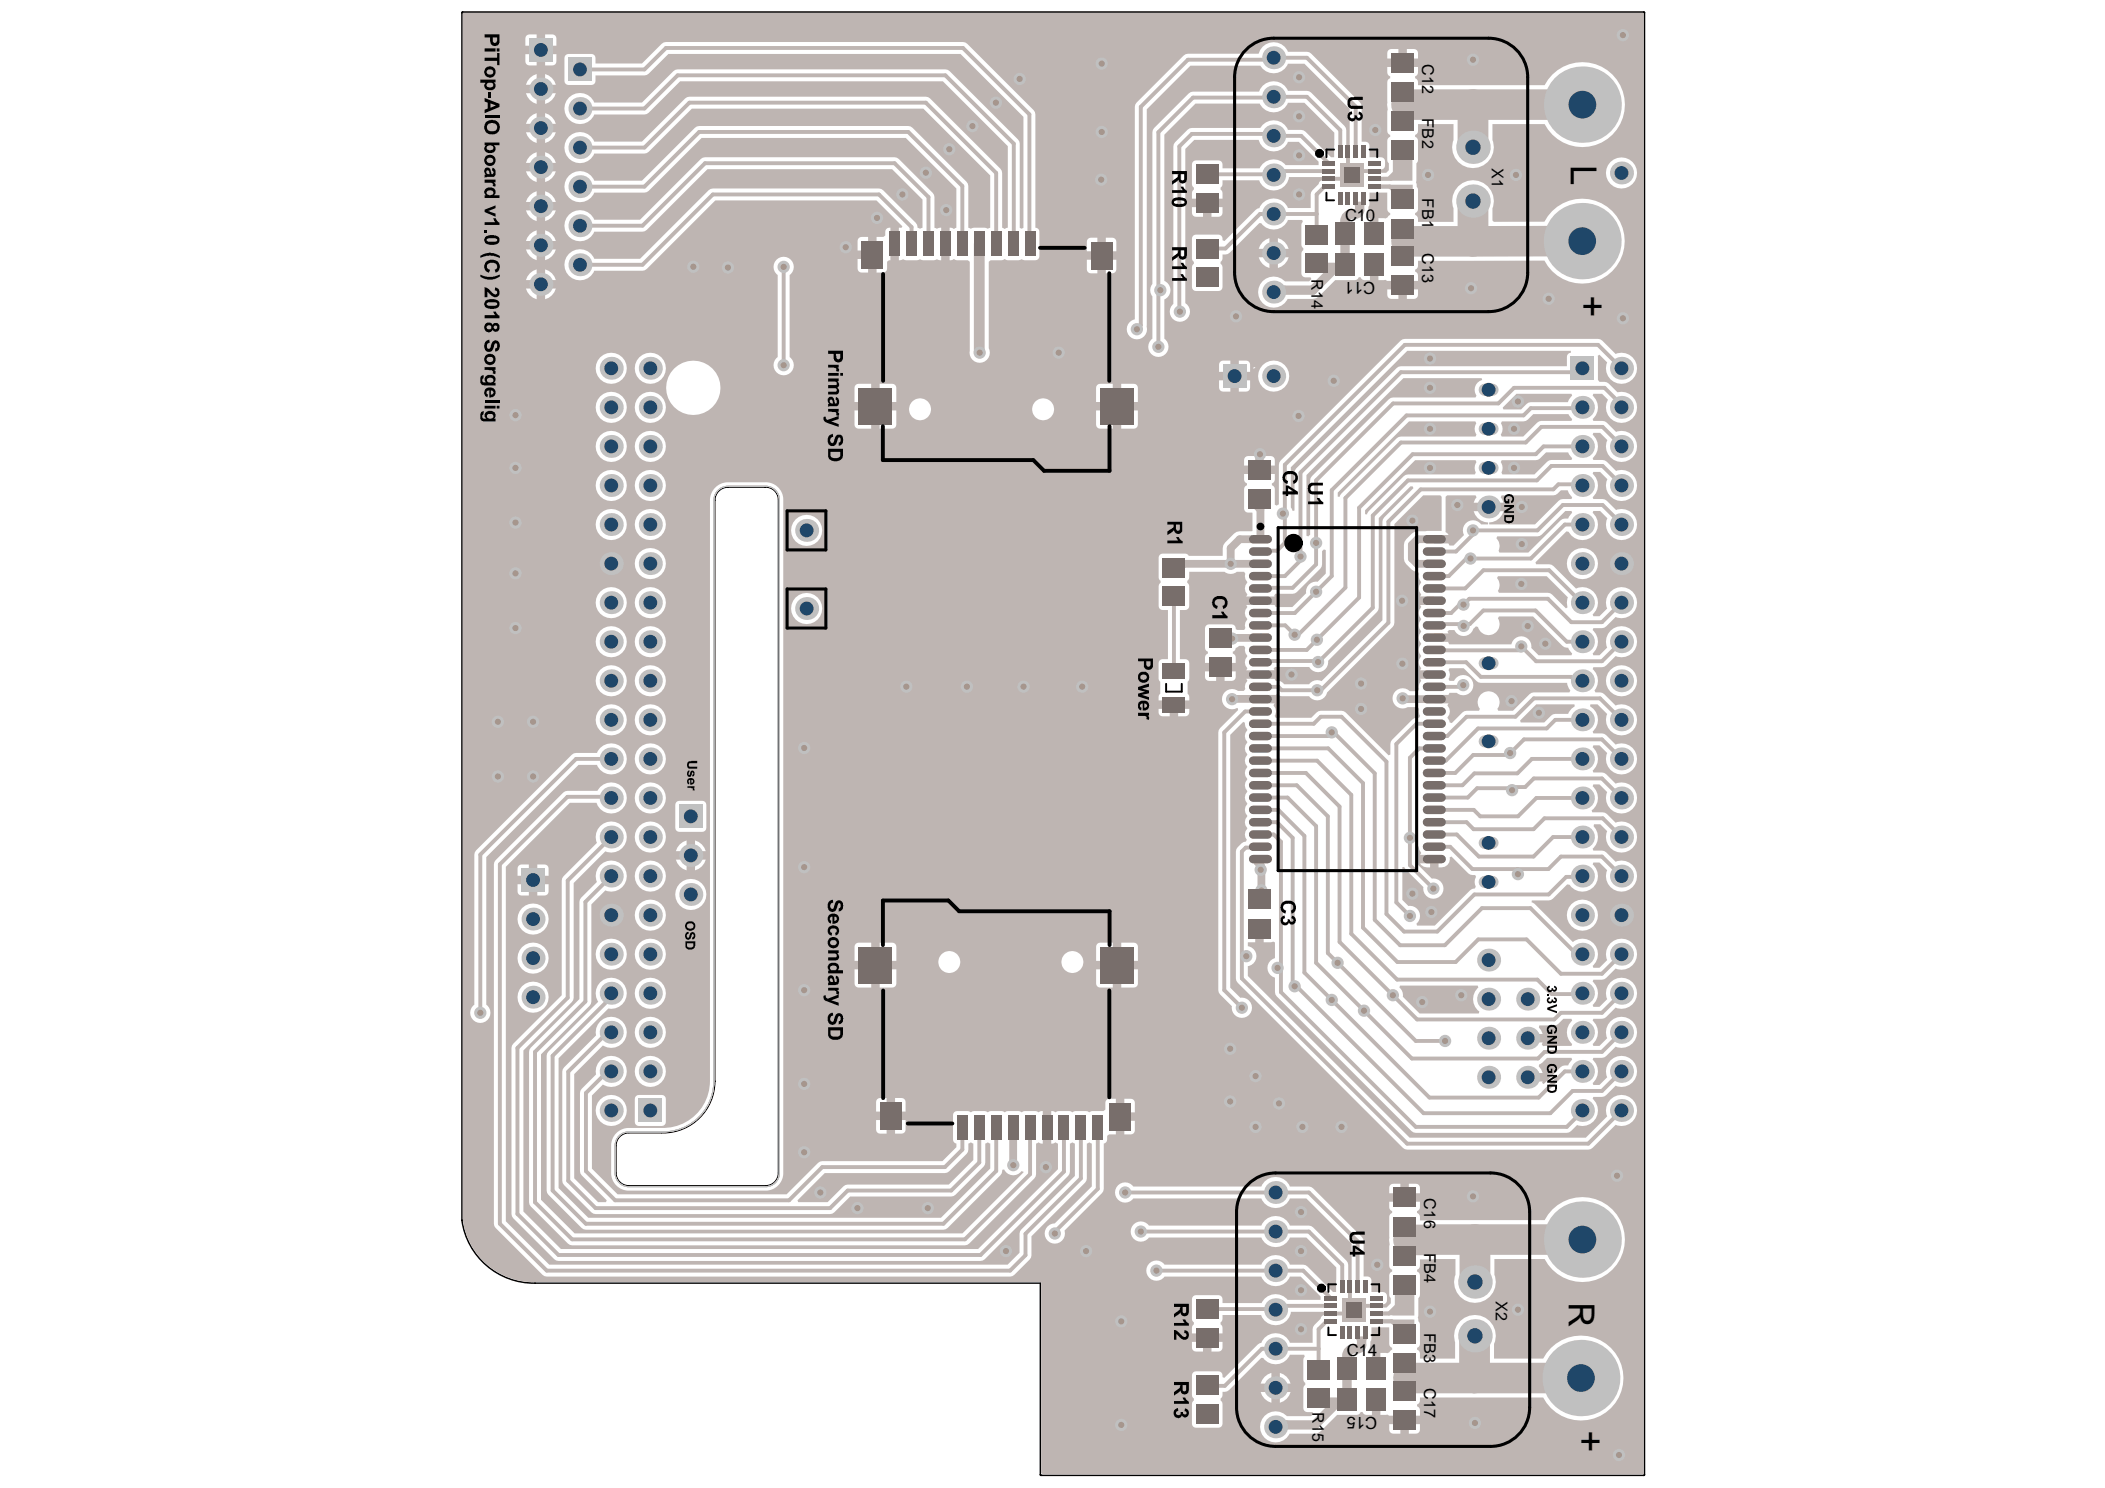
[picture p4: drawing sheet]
<svg xmlns="http://www.w3.org/2000/svg" width="297mm" height="210mm" viewBox="0 0 297 210" stroke-linecap="round" stroke-linejoin="round" font-family="sans-serif">
<defs><g id="words">
<g font-size="5.1">
<text x="221.6" y="23.3" transform="rotate(90 221.6 23.3)">L</text>
<text x="223.3" y="41.8" transform="rotate(90 223.3 41.8)">+</text>
<text x="221.4" y="183.6" transform="rotate(90 221.4 183.6)">R</text>
<text x="223" y="201.8" transform="rotate(90 223 201.8)">+</text>
</g>
<g font-size="2.3">
<text x="200.7" y="9" transform="rotate(90 200.7 9)">C12</text>
<text x="200.7" y="16.7" transform="rotate(90 200.7 16.7)">F</text>
<text x="200.7" y="18.1" transform="rotate(90 200.7 18.1)">B2</text>
<text x="210.5" y="23.7" transform="rotate(90 210.5 23.7)">X1</text>
<text x="200.7" y="28" transform="rotate(90 200.7 28)">FB1</text>
<text x="189.8" y="31.1">C10</text>
<text x="200.7" y="35.7" transform="rotate(90 200.7 35.7)">C</text>
<text x="185" y="39.4" transform="rotate(90 185 39.4)">R</text>
<text x="185" y="41.1" transform="rotate(90 185 41.1)">1</text>
<text x="194.1" y="39.8" transform="rotate(-180 194.1 39.8)">C11</text>
<text x="200.7" y="37.4" transform="rotate(90 200.7 37.4)">13</text>
<text x="185" y="42.4" transform="rotate(90 185 42.4)">4</text>
<text x="201" y="169" transform="rotate(90 201 169)">C16</text>
<text x="201" y="176.8" transform="rotate(90 201 176.8)">FB4</text>
<text x="211.1" y="183.5" transform="rotate(90 211.1 183.5)">X2</text>
<text x="190.1" y="191.2">C14</text>
<text x="201" y="188.1" transform="rotate(90 201 188.1)">FB3</text>
<text x="201" y="195.8" transform="rotate(90 201 195.8)">C</text>
<text x="201" y="197.5" transform="rotate(90 201 197.5)">17</text>
<text x="185.2" y="199.2" transform="rotate(90 185.2 199.2)">R15</text>
<text x="194.3" y="199.9" transform="rotate(-180 194.3 199.9)">C15</text>
</g>
</g></defs>
<path d="M101.2 69.3a1.96 1.96 0 0 1 1.5-.7h5.3a1.89 1.89 0 0 1 2 1.8v95.1a1.91 1.91 0 0 1-2 1.9h-19.3a1.91 1.91 0 0 1-1.9-1.9v-3.9a1.91 1.91 0 0 1 1.9-1.9h4.6a7.2 7.2 0 0 0 7.4-7.2v-81.9a1.91 1.91 0 0 1 .5-1.3z" fill="none" stroke="#c0c0c0" stroke-width=".14"/>
<g fill="none" stroke="#000" stroke-width=".22">
<path d="M100.9 70.6v81.9M100.9 70.6h.1M102.7 68.7h5.3M102.7 68.7a1.89 1.89 0 0 0-1.8 1.9M102.7 68.7h.1M108 68.7h.1M108 68.7a1.81 1.81 0 0 1 1.9 1.7v95.1a1.82 1.82 0 0 1-1.9 1.8h-19.3M100.9 152.5a7.3 7.3 0 0 1-7.6 7.3h-4.6a1.82 1.82 0 0 0-1.8 1.8v3.9a1.82 1.82 0 0 0 1.8 1.8M100.9 152.5h.1M65.2 172.1h.1M65.2 172.1a10.3 10.3 0 0 0 10.3 8.9M65.2 172.1v-170.4h166.8v206.4h-85.1l-.1-.1v-27h-71.3"/>
<path d="M88.7 167.3h.1M75.5 181h.1"/>
</g>
<g fill="#a6968d">
<circle cx="190.8" cy="24.7" r=".43"/>
<circle cx="163.5" cy="48.9" r=".43"/>
<circle cx="160.4" cy="46.4" r=".43"/>
<circle cx="158.8" cy="168.2" r=".43"/>
<circle cx="199.3" cy="73.4" r=".43"/>
<circle cx="157.1" cy="136.3" r=".43"/>
<circle cx="166.5" cy="44" r=".43"/>
<circle cx="72.7" cy="58.6" r=".43"/>
<circle cx="72.7" cy="66" r=".43"/>
<circle cx="72.7" cy="73.7" r=".43"/>
<circle cx="72.7" cy="80.9" r=".43"/>
<circle cx="72.7" cy="88.6" r=".43"/>
<circle cx="75.2" cy="101.8" r=".43"/>
<circle cx="163.7" cy="40.9" r=".43"/>
<circle cx="157.6" cy="57.3" r=".43"/>
<circle cx="70.3" cy="101.8" r=".43"/>
<circle cx="70.3" cy="109.5" r=".43"/>
<circle cx="75.2" cy="109.5" r=".43"/>
<circle cx="67.8" cy="142.9" r=".43"/>
<circle cx="170.4" cy="39.1" r=".43"/>
<circle cx="161" cy="173.7" r=".43"/>
<circle cx="163.2" cy="179.2" r=".43"/>
<circle cx="200.7" cy="141.4" r=".43"/>
<circle cx="206.2" cy="140.4" r=".43"/>
<circle cx="197.9" cy="93.6" r=".43"/>
<circle cx="196.5" cy="140.4" r=".43"/>
<circle cx="199" cy="129.2" r=".43"/>
<circle cx="113.5" cy="105.5" r=".43"/>
<circle cx="113.5" cy="122.3" r=".43"/>
<circle cx="113.5" cy="139.7" r=".43"/>
<circle cx="113.5" cy="152.9" r=".43"/>
<circle cx="174.4" cy="44.6" r=".43"/>
<circle cx="173.6" cy="147.9" r=".43"/>
<circle cx="173.6" cy="155.4" r=".43"/>
<circle cx="177.2" cy="159" r=".43"/>
<circle cx="189.3" cy="159" r=".43"/>
<circle cx="183.8" cy="159" r=".43"/>
<circle cx="180.5" cy="155.7" r=".43"/>
<circle cx="177.2" cy="151.8" r=".43"/>
<circle cx="178" cy="125.6" r=".43"/>
<circle cx="188.2" cy="53.7" r=".43"/>
<circle cx="183.2" cy="58.7" r=".43"/>
<circle cx="177.8" cy="64.1" r=".43"/>
<circle cx="185.7" cy="83.5" r=".43"/>
<circle cx="177.7" cy="131.4" r=".43"/>
<circle cx="201.8" cy="54.7" r=".43"/>
<circle cx="181" cy="72.5" r=".43"/>
<circle cx="214.7" cy="91.2" r=".43"/>
<circle cx="206.5" cy="88.3" r=".43"/>
<circle cx="185.9" cy="97.4" r=".43"/>
<circle cx="175.2" cy="142.2" r=".43"/>
<circle cx="202" cy="128.7" r=".43"/>
<circle cx="202.3" cy="125.4" r=".43"/>
<circle cx="203.9" cy="146.8" r=".43"/>
<circle cx="218.1" cy="90.8" r=".43"/>
<circle cx="217.2" cy="100.6" r=".43"/>
<circle cx="213.3" cy="98.9" r=".43"/>
<circle cx="192.5" cy="142.6" r=".43"/>
<circle cx="187.9" cy="141.1" r=".43"/>
<circle cx="182.7" cy="139.1" r=".43"/>
<circle cx="187.9" cy="103.3" r=".43"/>
<circle cx="194.2" cy="197.4" r=".43"/>
<circle cx="183.6" cy="182" r=".43"/>
<circle cx="183.6" cy="171" r=".43"/>
<circle cx="191" cy="184.7" r=".43"/>
<circle cx="198.2" cy="168.9" r=".43"/>
<circle cx="198.2" cy="200.3" r=".43"/>
<circle cx="194.2" cy="193" r=".43"/>
<circle cx="201.8" cy="185" r=".43"/>
<circle cx="194.3" cy="178.4" r=".43"/>
<circle cx="183.6" cy="176.5" r=".43"/>
<circle cx="183.6" cy="187.5" r=".43"/>
<circle cx="183.3" cy="27.4" r=".43"/>
<circle cx="183.3" cy="16.4" r=".43"/>
<circle cx="194.1" cy="18.3" r=".43"/>
<circle cx="201.5" cy="24.7" r=".43"/>
<circle cx="193.9" cy="32.9" r=".43"/>
<circle cx="197.9" cy="40.2" r=".43"/>
<circle cx="197.9" cy="8.9" r=".43"/>
<circle cx="183.3" cy="10.9" r=".43"/>
<circle cx="183.3" cy="21.9" r=".43"/>
<circle cx="193.9" cy="37.4" r=".43"/>
<circle cx="143" cy="164.4" r=".43"/>
<circle cx="147.6" cy="164.6" r=".43"/>
<circle cx="115.8" cy="168.2" r=".43"/>
<circle cx="121" cy="170.4" r=".43"/>
<circle cx="142" cy="176.5" r=".43"/>
<circle cx="153.3" cy="176.5" r=".43"/>
<circle cx="125.7" cy="157.4" r=".43"/>
<circle cx="123.5" cy="136.1" r=".43"/>
<circle cx="133.5" cy="29.6" r=".43"/>
<circle cx="155.4" cy="36" r=".43"/>
<circle cx="123.8" cy="30.7" r=".43"/>
<circle cx="127.9" cy="96.9" r=".43"/>
<circle cx="136.4" cy="96.9" r=".43"/>
<circle cx="144.4" cy="96.9" r=".43"/>
<circle cx="152.7" cy="96.9" r=".43"/>
<circle cx="97.8" cy="37.6" r=".43"/>
<circle cx="102.7" cy="37.7" r=".43"/>
<circle cx="119.3" cy="34.9" r=".43"/>
<circle cx="155.4" cy="25.3" r=".43"/>
<circle cx="155.5" cy="18.6" r=".43"/>
<circle cx="155.5" cy="9" r=".43"/>
<circle cx="207.6" cy="40.7" r=".43"/>
<circle cx="207.9" cy="8.4" r=".43"/>
<circle cx="207.9" cy="168.8" r=".43"/>
<circle cx="208.1" cy="200.7" r=".43"/>
<circle cx="158.2" cy="186.4" r=".43"/>
<circle cx="158.2" cy="201" r=".43"/>
<circle cx="214.2" cy="184.7" r=".43"/>
<circle cx="213.9" cy="24.7" r=".43"/>
<circle cx="127.3" cy="27.4" r=".43"/>
<circle cx="134" cy="21.1" r=".43"/>
<circle cx="137.2" cy="17.8" r=".43"/>
<circle cx="140.5" cy="14.5" r=".43"/>
<circle cx="143.9" cy="11.1" r=".43"/>
<circle cx="130.6" cy="24.4" r=".43"/>
<circle cx="182.2" cy="95.2" r=".43"/>
<circle cx="188.8" cy="135.8" r=".43"/>
<circle cx="186" cy="93.4" r=".43"/>
<circle cx="183.5" cy="78.5" r=".43"/>
<circle cx="185.7" cy="76.6" r=".43"/>
<circle cx="192.1" cy="96.4" r=".43"/>
<circle cx="192.1" cy="100" r=".43"/>
<circle cx="207.5" cy="78.8" r=".43"/>
<circle cx="218.5" cy="42.1" r=".43"/>
<circle cx="229" cy="44.9" r=".43"/>
<circle cx="229" cy="5" r=".43"/>
<circle cx="228.5" cy="205.2" r=".43"/>
<circle cx="228.2" cy="165.9" r=".43"/>
<circle cx="130.9" cy="170.4" r=".43"/>
<circle cx="113.5" cy="162.5" r=".43"/>
<circle cx="199" cy="118.2" r=".43"/>
<circle cx="197.9" cy="84.7" r=".43"/>
<circle cx="214.7" cy="82.4" r=".43"/>
<circle cx="182.7" cy="89.5" r=".43"/>
<circle cx="173.9" cy="90.1" r=".43"/>
<circle cx="173.9" cy="98.6" r=".43"/>
<circle cx="173.7" cy="79.5" r=".43"/>
<circle cx="206.5" cy="85.3" r=".43"/>
<circle cx="205.6" cy="71.2" r=".43"/>
<circle cx="207.9" cy="74.8" r=".43"/>
<circle cx="214.7" cy="76.7" r=".43"/>
<circle cx="214.7" cy="71.5" r=".43"/>
<circle cx="213.1" cy="106.2" r=".43"/>
<circle cx="215.6" cy="88.3" r=".43"/>
<circle cx="199.3" cy="126.1" r=".43"/>
<circle cx="170.4" cy="199.4" r=".43"/>
<circle cx="148.8" cy="174" r=".43"/>
<circle cx="180.3" cy="136.5" r=".43"/>
<circle cx="175.9" cy="134.9" r=".43"/>
<circle cx="177.9" cy="122.7" r=".43"/>
<circle cx="214.2" cy="123.3" r=".43"/>
<circle cx="213.4" cy="111.5" r=".43"/>
<circle cx="185.8" cy="90.2" r=".43"/>
<circle cx="201.8" cy="60.5" r=".43"/>
<circle cx="201.8" cy="66" r=".43"/>
<circle cx="201.8" cy="50.6" r=".43"/>
<circle cx="213.6" cy="66" r=".43"/>
<circle cx="213.6" cy="60.5" r=".43"/>
<circle cx="214.2" cy="56.6" r=".43"/>
<circle cx="206.5" cy="96.6" r=".43"/>
<circle cx="197.9" cy="98.5" r=".43"/>
<circle cx="110.6" cy="51.5" r=".43"/>
<circle cx="110.6" cy="37.6" r=".43"/>
<circle cx="138.2" cy="49.7" r=".43"/>
<circle cx="123.5" cy="57.3" r=".43"/>
<circle cx="123.1" cy="35.9" r=".43"/>
<circle cx="149.4" cy="49.7" r=".43"/>
</g>
<g fill="#beb5b2">
<path d="M194.6 26.1h4.8v2.2h-2.8v-1.7h-2z"/>
<path d="M215.6 145.9h2.1l-.5-1v-.2l2.4-.1 1-.9h1.2l.1 .3a2.16 2.16 0 0 0 0 3.3l-.1 .2-4 .1-.2-.2 .1-.4h-2.1z"/>
<path d="M212.1 57.5l1.9-1.9h7.8l.1 .2-.5 .6-.2 .3h-5.2l-.6 .3-.8 .8h-2.4z"/>
<path d="M193.5 187.2h2.5v2.4a.54 .54 0 0 0 .4 .5v.3l-.6 .5-1-.1v2.2h-1.2v-2.2h-.4l-.1-.2 .2-.4 .1-.9 .1-.4z"/>
<path d="M195.2 186.2l4.4-.1v2.2h-2.8v-1.6h-1.6z"/>
<path d="M197.1 182.1h2.5v3.5l-4.4-.1v-.4l1.1-.1 .8-.8z"/>
<path d="M193.3 27.2h2.5v2.3a.54 .54 0 0 0 .4 .5v.3l-.7 .5h-1v2.1h-1.2v-2.1h-.3l-.1-.3 .1-.4 .1-.9 .2-.4z"/>
<path d="M215.6 151.4h2.1l-.2-.5-.4-.5 .1-.3 .4-.2 .7-.7h3.5l.1 .3-.6 .8-.8 .1-.3 .1-2.4 2.4-.2-.1 .1-.2h-2.1z"/>
<path d="M214.5 101.6l2.3-2.2h5.4v.2a2.03 2.03 0 0 0-.9 1.1l-2.2 .1-1.2 1.1h-3.3z"/>
<path d="M211.4 81.3h6.9l2.9 3a1.97 1.97 0 0 0 0 1.4l-.2 .1-2.3-2.1-7.2-.1-.1-.3v-.1a1.54 1.54 0 0 0-.1-1.6z"/>
<path d="M211.9 59.4h3.4l1.1-1h4.9l.6 .7-.1 .3h-4.6l-2.2 2.2h-3.1l-.1-.3a1.38 1.38 0 0 0 0-1.6z"/>
<path d="M211.9 64.9h4.8l.6-.2 .9-.9h3.1l.6 .8-.1 .3h-3.2l-2.1 2h-4.5l-.1-.2a1.37 1.37 0 0 0-.1-1.5z"/>
<path d="M196.8 21.9h2.5v3.6l-4.5-.1v-.4h1l1-1z"/>
<path d="M211.3 75.7l6-.1 3.6-3.5h.9l.1 .3-.6 .8h-.8l-.3 .2-4.5 4.5h-4.1l-.1-.2a1.6 1.6 0 0 0-.3-1.8z"/>
<path d="M197.6 139h10.9l.1 .3a2.15 2.15 0 0 0 .2 3.4l-.1 .3h-8.4l-2.3-2.4a1.34 1.34 0 0 0-.5-1.3z"/>
<path d="M204.5 94.3h2l1.9 1.8 .6 .2h12.1l.3 .8 .2 .3-.1 .3h-5.4l-2.6 2.6h-2.1l-.1-.3a1.55 1.55 0 0 0-.2-2.1 1.55 1.55 0 0 0-2.1 0 1.55 1.55 0 0 0-.2 2.1l-.1 .3h-2.1l-1.7 1.7-.3-.1-.3-.6a1.37 1.37 0 0 0 0-1.8l.1-.3h-2v-1.1l2-.1 .1-.3h1.1a1.43 1.43 0 0 0 2-.2 1.43 1.43 0 0 0-.4-2.1 1.43 1.43 0 0 0-2 .6h-.7l-.1-.2a1.04 1.04 0 0 0 0-1.3z"/>
<path d="M202.4 89.4h2l-.1-.3 .2-.2h.7a1.42 1.42 0 0 0 1.4 .8 1.42 1.42 0 0 0 1.3-1l.4-.3h.3a1.54 1.54 0 0 0 2.1 1.1 1.54 1.54 0 0 0 .7-2.3l.1-.2h4.8l4.2 4.1 .3 .2 .5 .1 .6 .8-.1 .2h-4.7l-1-1a1.42 1.42 0 0 0-1.2-1.6 1.42 1.42 0 0 0-1.6 1.1h-8.8l-.1-.4h-2z"/>
<path d="M188.8 69.5l10-10.1h9.4l.1 .3a1.38 1.38 0 0 0 .1 1.6l-.2 .3h-10.8l-8.1 8.1-.3 .4h-.2z"/>
<path d="M192.6 72l7.1-7.1h8.5l.2 .3a1.36 1.36 0 0 0-.2 1.5l-.1 .2-9.7 .1-5.3 5.1-.2 .5-.3-.1z"/>
<path d="M112.5 169.3l3.9-3.8 17.3-.1 2.7-2.6 .2-.6v-.9l.4-.1 .3 .1v2.3l-3.4 3.5h-14.3l-.6 .2-2.2 2.3h-4.2z"/>
<path d="M204 70.1l.2-.2h4l.2 .3-.5 .7h4.3l-.4-.7 .1-.3h7.3l.6-.3 .5-.4h.9l.2 .4 .5 .5-.1 .3h-1.3l-.6 .2-3.3 3.4h-6.5v-.3a2.17 2.17 0 0 0 2.1-1.6h-4.3a2.17 2.17 0 0 0 2.1 1.6v.3h-1a1.42 1.42 0 0 0-1.9-.4 1.42 1.42 0 0 0-.5 1.9l-1.5 1.5h-.6l-.1-.3-2-.1v-1.1h2l-.4-.5z"/>
<path d="M184.4 67l13.6-13.7h11.1v.3a1.42 1.42 0 0 0-.7 2.2l-.2 .3h-11.6l-.6 .2-11.1 11.1v8l-.3 .3-.2-.1z"/>
<path d="M182.1 65.9l16.5-16.4h23.1v.3a.56 .56 0 0 0-.6 .5v1.4h-23.7l-14.5 14.4-.2 .6v5.3l-.3 .1-.3-.5z"/>
<path d="M196.8 73.9l4-4h2.4l.2 .2v4.8h-2.3a2.54 2.54 0 0 0-3 2v1.9a2.37 2.37 0 0 0 2 1.9l.2 .2a1.39 1.39 0 0 0 .2 1.3 1.27 1.27 0 0 0 0 1.7l-.1 .2 2 .1v1.1h-2l.1 .3a1.37 1.37 0 0 0 0 1.8 1.27 1.27 0 0 0 0 1.7 1.27 1.27 0 0 0 0 1.8 1.27 1.27 0 0 0 0 1.7 1.27 1.27 0 0 0 0 1.7l-.1 .3h2v1.1l-2 .1 .1 .2a1.4 1.4 0 0 0-.2 1.2l-.2 .3h-1.2a1.43 1.43 0 0 0-1.9-.1 1.43 1.43 0 0 0-.2 1.9 1.43 1.43 0 0 0 1.8 .4h1.5l.2 .3-.1 .4 .2 .6-.1 .3h-.7l-.3 .2-2.9 2.8-.2 .6v1.5l-.3 .1-6.3-6.2h-3.5l-1.1 1h-5l-.1-.3a1.22 1.22 0 0 0-.2-1.5l.2-.3h-2v-1.1l2.2-.1 .1-.1 .4 .2 .3 .1h3.8a1.42 1.42 0 0 0 1.5 .6 1.42 1.42 0 0 0 1.1-1.1l9.4-9.5z"/>
<path d="M199.8 119.4l.1-.1 .3 .1 .1 .5 .2 .4-.1 .3h2v.6h.6v1.2a1.22 1.22 0 0 0 1.6-1.4l.2-.2 2.4 2.4 .3 .2h.7l.1 .3a1.4 1.4 0 0 0-.1 1.4l-.1 .2-.4 .1-.2 .2-5 5h-2.5l-.1-.3a1.42 1.42 0 0 0 .4-1.7 1.42 1.42 0 0 0-1.6-.8l-.8-.9v-4.6h.3l.2 .3 2.5 2.5a1.42 1.42 0 0 0 1.3 1.7 1.42 1.42 0 0 0 1.5-1.5 1.42 1.42 0 0 0-1.6-1.4l-2.3-2.2zM200.4 121.8a1.29 1.29 0 0 0 1.4 .6v-.6z"/>
<path d="M65.3 1.8h166.6v206.2h-84.7l-.3-.3v-26.8h-71.4a10.1 10.1 0 0 1-10.2-9zM76.9 4.9v1.5h1.6v-1a.56 .56 0 0 0-.5-.5zM74.3 5l-.2 .4v1h1.6v-1.5h-1zM198.5 6.9v1.4h1.6v-.8a.56 .56 0 0 0-.6-.6zM195.9 7.1l-.1 .4v.8h1.5v-1.4h-1zM79.8 7.8l-.2 .4v3.2a.56 .56 0 0 0 .6 .6h3.3a.56 .56 0 0 0 .5-.6v-.8h7.3l3-3h41.2l8.9 8.9v15.7l-.2 .1-.3-.1-.1-12.3-10.1-10.1h-38.1l-.6 .2-4.4 4.5h-6.7a2.19 2.19 0 0 0-3.4-.9 2.19 2.19 0 0 0 0 3.4 2.19 2.19 0 0 0 3.4-.8l7.4-.1 4.7-4.6h37.1l9.1 9.1v11.5l-.4 .2-.4-.2v-8l-10.4-10.4-33.7-.1-.6 .3-6.1 6.1h-6.7a2.19 2.19 0 0 0-3.4-.9 2.19 2.19 0 0 0 0 3.5 2.19 2.19 0 0 0 3.4-.9l7.4-.1 6.3-6.3h32.7l9.4 9.5v7.3l-.3 .2-.5-.2h-1.5l-.4 .2-.4-.2v-6.2l-7.8-7.9-.6-.2h-29.5l-.6 .2-7.5 7.5h-6.7a2.19 2.19 0 0 0-3.4-.9 2.19 2.19 0 0 0 0 3.5 2.19 2.19 0 0 0 3.4-.9l7.4-.1 7.7-7.6h28.8l7.2 7.1v5.5l-.4 .2-.6-.2v4.6l.6-.1 .4 .1h1.6l.2 .2v12.6a1.42 1.42 0 0 0 1.6 1.7 1.42 1.42 0 0 0 1.1-2.1v-12.2l.3-.2h1.5l.4-.1 .5 .1h1.5l.5-.1 .4 .1h1.5a.56 .56 0 0 0 .6-.5v-3.5a.56 .56 0 0 0-.6-.6l-.1-16.3-9.8-9.8-42.2-.1-.6 .3-2.8 2.8h-6.6v-.8a.56 .56 0 0 0-.5-.6h-3.3zM76.9 7.6v1.6h1.1a.56 .56 0 0 0 .5-.5v-1.1zM74.1 7.6v1.1a.56 .56 0 0 0 .6 .5h1v-1.6zM76.9 10.4v1.6h1.5a2.17 2.17 0 0 0-1.5-1.6zM74.8 11l-.4 .5-.2 .5h1.5v-1.6l-.5 .3zM76.9 13.2v1.5a2.17 2.17 0 0 0 1.5-1.5zM74.2 13.2a2.17 2.17 0 0 0 1.5 1.5v-1.5zM76.9 16v1.5h1.5a2.17 2.17 0 0 0-1.5-1.5zM74.8 16.5l-.4 .5-.2 .5h1.5v-1.5l-.5 .2zM76.9 18.7v1.5a2.17 2.17 0 0 0 1.5-1.5zM74.2 18.7a2.17 2.17 0 0 0 1.5 1.5v-1.5zM160.4 14.5l-.3 .6v29.9v.1a1.43 1.43 0 0 0-1.1 1.7 1.43 1.43 0 0 0 1.8 1 1.43 1.43 0 0 0 1-1.8v-30.6l6.2-6.1h9.8a2.18 2.18 0 0 0 2.1 1 2.18 2.18 0 0 0 1.8-1.3h2.4l6.4 6.4-.1 6.8h-.4v-3.8l-.3-.6-5-4.9-3-.1-.1-.2a2.19 2.19 0 0 0-2.1-1.1 2.19 2.19 0 0 0-1.8 1.4l-9.7 .1-5.3 5.3-.1 21.8-.1 .1a1.4 1.4 0 0 0 .1 1.6v6l-.2 .1a1.43 1.43 0 0 0 .1 2.1 1.43 1.43 0 0 0 2.1-.2 1.43 1.43 0 0 0-.3-2v-5.6h.2a1.42 1.42 0 0 0 .7-1.3 1.42 1.42 0 0 0-.9-1.3v-20.6l4.4-4.4h9.1v.2a2.18 2.18 0 0 0 2.1 1 2.18 2.18 0 0 0 1.8-1.3h2.4l4.2 4.2v3.5h-.5l-3.9-3.8-2.2-.1a2.18 2.18 0 0 0-1.8-1.3 2.18 2.18 0 0 0-2.1 1h-9.6l-.6 .3-2 2v22.6l-.1 .1a1.43 1.43 0 0 0 .1 2 1.43 1.43 0 0 0 2-.2 1.43 1.43 0 0 0-.3-2v-21.8l1.2-1.3h9.1a2.19 2.19 0 0 0 2 1.7 2.19 2.19 0 0 0 2.1-1.4h1.6l2.8 2.8v.5h-4.7a2.16 2.16 0 0 0-3.6 .4h-5.3v-.5a.56 .56 0 0 0-.6-.6h-3.1l-.4 .2-.2 .4v2.8l.3 .5v.2l-.3 .3v1h4.3v-1l-.3-.3v-.2l.3-.3v-.8h5.2a2.18 2.18 0 0 0 2.3 1.5 2.18 2.18 0 0 0 1.9-1.9h6.4v.4h-1.7l-.4 .2-.1 .4-1.1 1.1v2.2h-3.3a2.17 2.17 0 0 0-2-1.3 2.17 2.17 0 0 0-2 1.4l-.5 .2-4.4 4.4-.3-.1a.63 .63 0 0 0-.6-.8h-3.1h-.3l-.3 .3v3.1l.3 .4v.3l-.3 .5v2.8a.56 .56 0 0 0 .6 .6h3.1l.4-.2 .2-.4v-2.8l-.3-.5v-.2l.3-.3v-.8l.7-.1 .3-.1 4.2-4.2h.3l.2 .2a2.18 2.18 0 0 0 3.5-.7h2.1v.3l-.2 .4v2.8l.3 .5v.3l-.3 .5v2.8a.56 .56 0 0 0 .6 .5h.7l.1 .3-.3 .3h-3.4a2.19 2.19 0 0 0-3.3 .1 2.19 2.19 0 0 0 .5 3.2 2.19 2.19 0 0 0 3.2-.8h3.5l.5-.1 .4-.3 2.3-2.3h2.8a.54 .54 0 0 0 .5-.4h.3l.3 .4h1v-2.1h1.2v2.1h1l.2 .1h4.4v-.8a.54 .54 0 0 0-.4-.5v-.3l.4-.3v-.9h17.8a6 6 0 0 0 9.2 1.9 6 6 0 0 0-.1-9.3 6 6 0 0 0-9.1 1.9h-7.1l-.2-.2v-1.7l.1-.3a2.94 2.94 0 0 0-3-3.7 2.94 2.94 0 0 0-2.6 4v1.9h-5a.77 .77 0 0 0-.4-1v-.3a.54 .54 0 0 0 .4-.5v-2.7l-.3-1.1 .1-2.7 .2-.4v-2.8a.54 .54 0 0 0-.4-.5v-.3l.4-.3v-1.2h5v2.3a2.93 2.93 0 0 0 2.8 3.9 2.93 2.93 0 0 0 2.7-3.9v-2.3h7.4a6 6 0 0 0 9.1 1.9 6 6 0 0 0 0-9.3 6 6 0 0 0-9.1 1.9h-17.9v-.4a.54 .54 0 0 0-.4-.6v-.2l.4-.4v-1h-4.3v1l.4 .4v.2a.54 .54 0 0 0-.4 .6l-.1 3.2 .1 .7v3a.54 .54 0 0 0 .4 .5v.3l-.3 .1-.1 .4v2.8l.2 .4v1l-.4 .4h-2.3v-.5h1.6a.56 .56 0 0 0 .5-.5v-.9l-.3-.3h-1.8l-.1-1.9-.3-.3h-.8v-5l-.2-.6-6.9-6.8-.6-.3h-2.7l-.1-.3a2.2 2.2 0 0 0-2.2-1 2.2 2.2 0 0 0-1.8 1.6h-10.3zM76.9 21.5v1.5h1.5a2.17 2.17 0 0 0-1.5-1.5zM74.8 22l-.4 .5-.2 .5h1.5v-1.5l-.5 .2zM76.9 24.2v1.5a2.17 2.17 0 0 0 1.5-1.5zM74.2 24.2a2.17 2.17 0 0 0 1.5 1.5v-1.5zM226.6 24.4a2.2 2.2 0 0 0 4.4 0 2.2 2.2 0 0 0-4.4 0zM76.9 27v1.5h1.5a2.17 2.17 0 0 0-1.5-1.5zM74.8 27.5l-.4 .5-.2 .5h1.5v-1.5l-.5 .2zM171 29.2v1.4h.9a.56 .56 0 0 0 .6-.6v-.8zM168.2 29.2v.8a.56 .56 0 0 0 .6 .6h1v-1.4zM76.9 29.7v1.5a2.17 2.17 0 0 0 1.5-1.5zM74.2 29.7a2.17 2.17 0 0 0 1.5 1.5v-1.5zM80.3 30.3a2.19 2.19 0 0 0 .3 3.4 2.19 2.19 0 0 0 3.3-1l7.1-.1 8.8-8.7h26.1l4.3 4.3v3.9l-.4 .2-.3-.2-.1-.4-.2-.3-4.6-4.6-.6-.2h-23.4l-.6 .2-9.7 9.7h-6.4a2.19 2.19 0 0 0-3.4-.9 2.19 2.19 0 0 0 0 3.5 2.19 2.19 0 0 0 3.4-.9l7.1-.1 9.9-9.8h22.8l3.6 3.6a.31 .31 0 0 1-.5 .2v4.6l.6-.1 .5 .1h1.5l.4-.1 .5 .1h1.5l.4-.1 .6 .1v-4.6l-.6 .2-.3-.2-.1-4.6-5-5.1-.6-.2h-27l-8.9 8.8h-6.4a2.18 2.18 0 0 0-3.6-.7zM123.7 33.4v5.1h.9a.56 .56 0 0 0 .6-.6v-1l.3-.2h.1v-4.6a.6 .6 0 0 0-.7 .6v.5l-.3 .2zM76.9 32.5v1.5h1.5a2.17 2.17 0 0 0-1.5-1.5zM74.8 33l-.4 .5-.2 .5h1.5v-1.5l-.5 .2zM180.3 33.6v1.5h1.5a2.17 2.17 0 0 0-1.5-1.5zM178.2 34.1l-.4 .5-.2 .5h1.5v-1.5l-.5 .2zM121.2 33.6l-.2 .4v1.3h1.5v-1.9h-.9zM156 33.5v1.9h1.5v-1.3a.56 .56 0 0 0-.5-.6zM153.5 33.7l-.1 .4v1.3h1.4v-1.9h-.9zM76.9 35.2v1.5a2.17 2.17 0 0 0 1.5-1.5zM74.2 35.2a2.17 2.17 0 0 0 1.5 1.5v-1.5zM180.3 36.3v1.5a2.17 2.17 0 0 0 1.5-1.5zM177.6 36.3a2.17 2.17 0 0 0 1.5 1.5v-1.5zM121 36.5v1.4a.56 .56 0 0 0 .6 .6h.9v-2zM156 36.6v2h1a.56 .56 0 0 0 .5-.6v-1.4zM153.4 36.6v1.4a.56 .56 0 0 0 .5 .6h.9v-2zM76.9 38v1.5h1.5a2.17 2.17 0 0 0-1.5-1.5zM74.8 38.6l-.4 .4-.2 .5h1.5v-1.5l-.5 .2zM198.5 40.8v1.4h1a.56 .56 0 0 0 .6-.6v-.8zM195.8 40.8v.8a.56 .56 0 0 0 .5 .6h1v-1.4zM76.9 40.7v1.5a2.17 2.17 0 0 0 1.5-1.5zM74.2 40.7a2.17 2.17 0 0 0 1.5 1.5v-1.5zM94 54.7a3.9 3.9 0 0 0 7.7 0 3.9 3.9 0 0 0-7.7 0zM176.9 51.8v.3l.3-.3zM174.8 50.9v1.6h1.6v-1.1a.56 .56 0 0 0-.6-.5zM172.2 51l-.2 .4v1.1h1.6v-1.6h-1zM109.6 36.6a1.41 1.41 0 0 0 .1 2.2v11.6a1.42 1.42 0 0 0-.2 2.1 1.42 1.42 0 0 0 2.1 0 1.42 1.42 0 0 0-.2-2.1v-11.6a1.43 1.43 0 0 0 .3-2.1 1.43 1.43 0 0 0-2.1-.1zM163.7 78.3l-.2 .4v2.8l.3 .4v.3l-.3 .5v2.8l.2 .4 .1 .1 1 .1v6.9h-.8a.56 .56 0 0 0-.5 .5v2.2l.2 .5v1.7l-.2 .2v.7h2.2v.6v-.6h2.1v-.7l-.2-.2v-1.7l.2-.5v-2.2a.56 .56 0 0 0-.5-.5h-.8v-6.9l1-.1 .3-.3v-3l-.3-.5v-.2l.3-.3v-1h5l.1 .1a1.4 1.4 0 0 0 1.6-.1h1.1l.1 .2a1.39 1.39 0 0 0 .3 1.3 1.27 1.27 0 0 0 0 1.7l-.2 .2h4.1l-.1-.1 .2-.2 2.7-.1 3.8-3.8 .1-2.2 .2-.2 .3 .1v3.3l-1.2 1.2-.2-.1a1.42 1.42 0 0 0-1.4 1.7l-1.9 1.9h-2.4l-.1-.3h-4.1l.2 .3a1.27 1.27 0 0 0 0 1.8l-.3 .4v.4v.4l-.1 .3h-1l-.2-.1v-.2a.56 .56 0 0 0-.6-.5h-3.2l-.4 .1-.2 .4v2.8a.54 .54 0 0 0 .5 .5v.3l-.4 .3-.1 1h4.4l-.1-1-.3-.3v-.3a.53 .53 0 0 0 .4-.5l.5-.3h.6l.2 .3a1.38 1.38 0 0 0 .3 1.2 1.27 1.27 0 0 0 0 1.7l-.2 .3h3.1h1l-.2-.3 .2-.2h4.9a1.42 1.42 0 0 0 1.6 .7 1.42 1.42 0 0 0 1-1.6l7.1-7.1 .1-13 4.4-4.5h.3l.2 .3-4.4 4.4v14.2l-8.6 8.6a1.38 1.38 0 0 0-1.8 .4h-3.5l-.5-.4-.7-.1-.1-.2h-4.1l.2 .2a1.38 1.38 0 0 0-.3 1.2l-.2 .3h-.8a1.44 1.44 0 0 0-2.3 1.1 1.44 1.44 0 0 0 2.2 1.3l.1 .3-2.5 2.5-.3 .6v36.4l.3 .6 1.6 1.6v.3a1.43 1.43 0 0 0 1.5 1.4 1.43 1.43 0 0 0 1.4-1.6 1.43 1.43 0 0 0-1.7-1.2l-1.4-1.5v-35.6l1.8-1.9 .3 .2a1.41 1.41 0 0 0 .3 1 1.27 1.27 0 0 0 0 1.7 1.27 1.27 0 0 0 0 1.8 1.27 1.27 0 0 0 0 1.7 1.27 1.27 0 0 0 0 1.7 1.27 1.27 0 0 0 0 1.8 1.27 1.27 0 0 0 0 1.7 1.27 1.27 0 0 0 0 1.8 1.27 1.27 0 0 0 0 1.7 1.14 1.14 0 0 0-.1 1.5l-.1 .3a1.83 1.83 0 0 0-1.4 1.4l.1 18.2 23.5 23.6 .6 .3h25.5l.6-.3 3.3-3.2a2.19 2.19 0 0 0 3-1.8 2.19 2.19 0 0 0-2.5-2.4 2.19 2.19 0 0 0-1.7 3l-3 3h-24.9l-22.8-22.8v-1.4a1.42 1.42 0 0 0 1.2-1.4 1.42 1.42 0 0 0-1.2-1.4v-.6h1v-1.9h1.2v1.9h1l.3-.1 .3 .1v2.3a1.43 1.43 0 0 0-1.1 1.3 1.43 1.43 0 0 0 1.1 1.4v2.1l.3 .5 19.3 19.2 21.6 .1 .6-.2 .9-.9a2.18 2.18 0 0 0 2.6-.9 2.18 2.18 0 0 0-.5-2.8l.1-.3h1.6l1.6-1.5 .2 .1a2.19 2.19 0 0 0 2.8-2 2.19 2.19 0 0 0-2.5-2.3 2.19 2.19 0 0 0-1.7 3l-1.1 1h-.9l-.1-.2 .2-.1a2.17 2.17 0 0 0-.2-3.2l.1-.3h1.6l1.6-1.6 .2 .1a2.19 2.19 0 0 0 2.8-1.9 2.19 2.19 0 0 0-2.5-2.3 2.19 2.19 0 0 0-1.7 3l-1.1 1h-.9l-.1-.2 .2-.1a2.17 2.17 0 0 0-.2-3.2l.1-.3 1.6-.1 1.6-1.5 .2 .1a2.19 2.19 0 0 0 2.8-2 2.19 2.19 0 0 0-2.5-2.2 2.19 2.19 0 0 0-1.7 2.9l-1.1 1.1h-.9l-.1-.2 .2-.1a2.17 2.17 0 0 0-.2-3.2l.1-.3 1.6-.1 1.6-1.5 .2 .1a2.19 2.19 0 0 0 2.8-2 2.19 2.19 0 0 0-2.5-2.2 2.19 2.19 0 0 0-1.7 2.9l-1.1 1.1h-.9l-.1-.3h.2a2.19 2.19 0 0 0 0-3 2.19 2.19 0 0 0-3-.3l-5.3-5.4-.5-.2 .1-.3h2.7l2.2-2.2h.4l.2 .3a2.19 2.19 0 0 0 3.2 0 2.19 2.19 0 0 0-.2-3.2l.1-.2h.9l1.1 1.1-.1 .2a2.19 2.19 0 0 0 2 2.8 2.19 2.19 0 0 0 2.3-2.6 2.19 2.19 0 0 0-3-1.6l-1.6-1.5-1.6-.1-.1-.3 .2-.1a2.19 2.19 0 0 0 0-3v-.3h.9l1 1a2.19 2.19 0 0 0 1.7 3 2.19 2.19 0 0 0 2.5-2.5 2.19 2.19 0 0 0-3-1.7l-1.5-1.4-1.8-.1-.1-.3 .3-.2a2.17 2.17 0 0 0-.2-3.2l.1-.2h.9l1.1 1-.1 .3a2.19 2.19 0 0 0 2 2.8 2.19 2.19 0 0 0 2.3-2.6 2.19 2.19 0 0 0-3-1.7l-1.6-1.5h-1.6l-.1-.3 .2-.1a2.17 2.17 0 0 0-.2-3.2l.1-.3h.9l1.1 1.1-.1 .3a2.19 2.19 0 0 0 2 2.8 2.19 2.19 0 0 0 2.3-2.6 2.19 2.19 0 0 0-3-1.7l-1.6-1.5h-1.6l-.1-.3 .2-.1a2.19 2.19 0 0 0-.5-3.5v-.2h1l1.4 1.3-.1 .3a2.19 2.19 0 0 0 2 2.8 2.19 2.19 0 0 0 2.3-2.6 2.19 2.19 0 0 0-3-1.7l-1.9-1.8h-1l-.1-.3 .2-.3a2.16 2.16 0 0 0-.5-2.7l.1-.3h1.6l1.6-1.6 .2 .1a2.19 2.19 0 0 0 2.8-1.9 2.19 2.19 0 0 0-2.5-2.3 2.19 2.19 0 0 0-1.7 2.9l-1.1 1.1h-.9l-.1-.2 .2-.1a2.17 2.17 0 0 0-.2-3.2l.1-.3 1.6-.1 1.6-1.5 .2 .1a2.19 2.19 0 0 0 2.8-2 2.19 2.19 0 0 0-2.5-2.2 2.19 2.19 0 0 0-1.7 2.9l-1.1 1.1h-.9l-.1-.2 .2-.1a2.19 2.19 0 0 0 .2-2.8 2.19 2.19 0 0 0-2.7-.8l-3.5-3.3-2.1-.1-.1-.3 4.3-4.3h.4a2.19 2.19 0 0 0 3.3 .7 2.19 2.19 0 0 0 0-3.3l.1-.3h1l1 1-.1 .3a2.19 2.19 0 0 0 2 2.8 2.19 2.19 0 0 0 2.3-2.5 2.19 2.19 0 0 0-3-1.7l-1.5-1.5-1.7-.1-.1-.3 .2-.1a2.17 2.17 0 0 0-.2-3.2l.1-.2h1l1 1-.1 .3a2.19 2.19 0 0 0 2 2.8 2.19 2.19 0 0 0 2.3-2.5 2.19 2.19 0 0 0-3-1.8l-1.5-1.5h-1.7l-.1-.3 .2-.1a2.17 2.17 0 0 0-.2-3.2l.1-.2h1l1 1-.1 .3a2.19 2.19 0 0 0 2 2.8 2.19 2.19 0 0 0 2.3-2.5 2.19 2.19 0 0 0-3-1.8l-1.5-1.5h-1.7l-.1-.3 .2-.1a2.17 2.17 0 0 0-.2-3.2l.1-.2h1.3l.8 .8-.2 .5a2.2 2.2 0 0 0 1.9 2.8 2.2 2.2 0 0 0 2.4-2.4 2.2 2.2 0 0 0-2.8-2l-1.5-1.4h-1l-.2-.3v-3.4l.2-.2 1.1 1.1a2.19 2.19 0 0 0 1.7 3 2.19 2.19 0 0 0 2.5-2.4 2.19 2.19 0 0 0-3-1.8l-1.9-1.8-.6-.3-27.6 .1-17.2 17.1-.2 .6v5.6l-.3 .1-.3-.1v-2.2a.54 .54 0 0 0-.4-.5v-.3l.3-.3 .1-1h-4.3v1l.4 .3v.3a.54 .54 0 0 0-.4 .5v3l.3 .3 .8 .1v2.5h-1.8l-.4 .1-.4 .3-1.5 1.6-.1 1.5h-4.8l-.2-.3h-.2h-3.2zM89.6 52a2.2 2.2 0 0 0 4.4 0 2.2 2.2 0 0 0-4.4 0zM84.1 52a2.2 2.2 0 0 0 4.4 0 2.2 2.2 0 0 0-4.4 0zM174.8 53.7v1.5h1a.56 .56 0 0 0 .6-.5v-1zM172 53.7v1a.56 .56 0 0 0 .6 .5h1v-1.5zM177.5 53.1a2.2 2.2 0 0 0 4.4 0 2.2 2.2 0 0 0-4.4 0zM158.2 54.1v2.6h2.4v-2a.56 .56 0 0 0-.6-.6zM154.8 54.3l-.1 .4v2h2.3v-2.6h-1.8zM124.1 54.1v2.6h2.4v-2a.56 .56 0 0 0-.6-.6zM120.7 54.3l-.1 .4v2h2.3v-2.6h-1.8zM145.6 57.7a1.55 1.55 0 0 0 3.1 0 1.55 1.55 0 0 0-3.1 0zM128.3 57.7a1.55 1.55 0 0 0 3.1 0 1.55 1.55 0 0 0-3.1 0zM89.6 57.5a2.2 2.2 0 0 0 4.4 0 2.2 2.2 0 0 0-4.4 0zM84.1 57.5a2.2 2.2 0 0 0 4.4 0 2.2 2.2 0 0 0-4.4 0zM158.2 57.9v2.6h1.8a.56 .56 0 0 0 .6-.6v-2zM154.7 57.9v2a.56 .56 0 0 0 .5 .6h1.8v-2.6zM124.1 57.9v2.6h1.8a.56 .56 0 0 0 .6-.6v-2zM120.6 57.9v2a.56 .56 0 0 0 .5 .6h1.8v-2.6zM89.6 63a2.2 2.2 0 0 0 4.4 0 2.2 2.2 0 0 0-4.4 0zM84.1 63a2.2 2.2 0 0 0 4.4 0 2.2 2.2 0 0 0-4.4 0zM178.3 64.3v1.4h1.6v-.8a.56 .56 0 0 0-.6-.6zM175.7 64.5l-.1 .4v.8h1.5v-1.4h-1zM100.8 68.9l-.5 .9-.1 .8v81.9a6.6 6.6 0 0 1-6.9 6.6h-4.8a2.5 2.5 0 0 0-2.3 2.3v4.3a2.49 2.49 0 0 0 2.5 2.3h19.3a2.47 2.47 0 0 0 2.5-2.5v-95.1a2.46 2.46 0 0 0-2.6-2.4h-5.5l-.8 .3zM89.6 68.5a2.2 2.2 0 0 0 4.4 0 2.2 2.2 0 0 0-4.4 0zM84.1 68.5a2.2 2.2 0 0 0 4.4 0 2.2 2.2 0 0 0-4.4 0zM89.6 74a2.2 2.2 0 0 0 4.4 0 2.2 2.2 0 0 0-4.4 0zM84.1 74a2.2 2.2 0 0 0 4.4 0 2.2 2.2 0 0 0-4.4 0zM111.6 74.8a2.2 2.2 0 0 0 4.4 0 2.2 2.2 0 0 0-4.4 0zM221.1 79.5a2.2 2.2 0 0 0 4.4 0 2.2 2.2 0 0 0-4.4 0zM89.6 79.5a2.2 2.2 0 0 0 4.4 0 2.2 2.2 0 0 0-4.4 0zM89.6 85a2.2 2.2 0 0 0 4.4 0 2.2 2.2 0 0 0-4.4 0zM84.1 85a2.2 2.2 0 0 0 4.4 0 2.2 2.2 0 0 0-4.4 0zM111.6 85.8a2.2 2.2 0 0 0 4.4 0 2.2 2.2 0 0 0-4.4 0zM89.6 90.5a2.2 2.2 0 0 0 4.4 0 2.2 2.2 0 0 0-4.4 0zM84.1 90.5a2.2 2.2 0 0 0 4.4 0 2.2 2.2 0 0 0-4.4 0zM172.8 94.7v1.4h1a.56 .56 0 0 0 .6-.6v-.8zM170 94.7v.8a.56 .56 0 0 0 .6 .6h1v-1.4zM226.6 96a2.2 2.2 0 0 0 4.4 0 2.2 2.2 0 0 0-4.4 0zM89.6 96a2.2 2.2 0 0 0 4.4 0 2.2 2.2 0 0 0-4.4 0zM84.1 96a2.2 2.2 0 0 0 4.4 0 2.2 2.2 0 0 0-4.4 0zM166.3 100v1h1a.56 .56 0 0 0 .5-.5v-.5zM163.5 100v.5a.56 .56 0 0 0 .5 .5h1.1v-1zM89.6 101.5a2.2 2.2 0 0 0 4.4 0 2.2 2.2 0 0 0-4.4 0zM84.1 101.5a2.2 2.2 0 0 0 4.4 0 2.2 2.2 0 0 0-4.4 0zM89.6 107.1a2.2 2.2 0 0 0 4.4 0 2.2 2.2 0 0 0-4.4 0zM67.2 120l-.3 .6v21.1a1.42 1.42 0 0 0-.2 2.1 1.42 1.42 0 0 0 2.1 0 1.42 1.42 0 0 0-.2-2.1v-20.8l13-13h2.6a2.19 2.19 0 0 0 3.4 .9 2.19 2.19 0 0 0 0-3.5 2.19 2.19 0 0 0-3.4 .9h-2.9l-.6 .3zM89.6 112.6a2.2 2.2 0 0 0 4.4 0 2.2 2.2 0 0 0-4.4 0zM69.9 121.3l-.2 .6v50.7l.2 .6 6.9 6.8h66.1l2.6-2.6 .1-3 7.7-7.8 .1-5.3 .4-.1 .3 .1v6.1l-5.3 5.2a1.43 1.43 0 0 0-1.4 1.5 1.43 1.43 0 0 0 1.7 1.3 1.43 1.43 0 0 0 1.1-1.8l5.5-5.6 .1-6.7a.54 .54 0 0 0 .4-.5v-.6l.3-.2h1v-5h-1a.56 .56 0 0 0-.5 .6v.9l-.3 .2h-1.6l-.4 .2-.4-.2h-1.5l-.5 .2-.4-.2h-1.5l-.5 .2-.6-.2v4.6l.6-.1 .4 .1v3.6l-11.3 11.3h-58.8l-5.3-5.3v-22.7l7-7.1 .1-16.5 4.4-4.5a2.19 2.19 0 0 0 3-1.8 2.19 2.19 0 0 0-2.4-2.4 2.19 2.19 0 0 0-1.8 3l-4.9 5v16.5l-6.9 6.8-.2 .6v23.8l6 6 .6 .3 59.9-.1 12-11.9 .3-.6v-4l.3-.1 .4 .1v4.6l-7.6 7.5-.2 .6v2.7l-1.7 1.7h-64.7l-6.1-6.1v-50l9-9.1h3.8a2.19 2.19 0 0 0 3.3 1.2 2.19 2.19 0 0 0 .2-3.5 2.19 2.19 0 0 0-3.4 .7h-4.2l-.6 .2zM95.5 113.1l-.2 .4v3.3a.56 .56 0 0 0 .6 .5h3.2a.56 .56 0 0 0 .6-.5v-3.3a.56 .56 0 0 0-.6-.5h-3.2zM98.1 118.6v1.5h1.5a2.17 2.17 0 0 0-1.5-1.5zM95.9 119.1l-.3 .5-.2 .5h1.5v-1.5l-.5 .2zM89.6 118.1a2.2 2.2 0 0 0 4.4 0 2.2 2.2 0 0 0-4.4 0zM98.1 121.3v1.5a2.17 2.17 0 0 0 1.5-1.5zM95.4 121.3a2.17 2.17 0 0 0 1.5 1.5v-1.5zM75.8 121.9v1.6h1.6v-1a.56 .56 0 0 0-.5-.6zM73.2 122.1l-.2 .4v1h1.6v-1.6h-1zM89.6 123.6a2.2 2.2 0 0 0 4.4 0 2.2 2.2 0 0 0-4.4 0zM84.7 122a2.15 2.15 0 0 0-.5 2.4l-2.2 2.2-.2 .6v13.7l-6.9 6.9-.2 .6v21.5l5.7 5.7h56.1l9.6-9.6 .1-4.7 .4-.1 .5 .1v-4.6l-.5 .2-.5-.2h-1.5l-.4 .2-.5-.2h-1.5l-.4 .2-.5-.2h-1.5l-.4 .2-.4-.2h-1.6l-.4 .2-.4-.2h-1.6a.56 .56 0 0 0-.5 .6v3.5a.54 .54 0 0 0 .5 .5v.5l-2 2-17.3 .1-4.7 4.6h-23.8l-3.7-3.6v-10.4l1.6-1.5a2.19 2.19 0 0 0 3.2-1.2 2.19 2.19 0 0 0-1.9-2.9 2.19 2.19 0 0 0-2.3 2.7l-2 2-.3 .6v11l.3 .6 3.5 3.5-.1 .3h-1.1l-3.4-3.4v-14.7l4.1-4a2.19 2.19 0 0 0 3.2-1.2 2.19 2.19 0 0 0-1.9-2.9 2.19 2.19 0 0 0-2.3 2.7l-4.5 4.5-.3 .6 .1 15.7 4.3 4.3 33.4 .1 .6-.3 2.3-2.2 14.6-.1 4.4-4.4v-3l.3-.1 .4 .1v3.5l-6.9 7h-49.8l-4.2-4.2v-18.3l7.1-7a2.19 2.19 0 0 0 2.5-2.3 2.19 2.19 0 0 0-2.8-2 2.19 2.19 0 0 0-1.2 3.3l-7 7-.3 .6 .1 19.4 5.1 5.1 50.8 .1 .6-.3 7.5-7.4 .2-.3v-.5h.3a1.41 1.41 0 0 0 2.4 .2l.3 .1v.1l-8.6 8.6h-54.7l-4.8-4.8v-20.5l7.1-7.1 .1-14 1.9-2a2.19 2.19 0 0 0 3-2.5 2.19 2.19 0 0 0-3.7-1.1zM75.8 124.7v1.6h1.1a.56 .56 0 0 0 .5-.5v-1.1zM73 124.7v1.1a.56 .56 0 0 0 .6 .5h1v-1.6zM95.3 126.2a2.2 2.2 0 0 0 4.4 0 2.2 2.2 0 0 0-4.4 0zM221.1 129.1a2.2 2.2 0 0 0 4.4 0 2.2 2.2 0 0 0-4.4 0zM89.6 129.1a2.2 2.2 0 0 0 4.4 0 2.2 2.2 0 0 0-4.4 0zM73 129.6a2.2 2.2 0 0 0 4.4 0 2.2 2.2 0 0 0-4.4 0zM158.2 133v2.5h2.4v-2a.56 .56 0 0 0-.6-.5zM124.1 133v2.5h2.4v-2a.56 .56 0 0 0-.6-.5zM120.8 133.1l-.2 .4v2h2.3v-2.5h-1.8zM154.8 133.1l-.1 .4v2h2.3v-2.5h-1.8zM89.6 134.6a2.2 2.2 0 0 0 4.4 0 2.2 2.2 0 0 0-4.4 0zM84.1 134.6a2.2 2.2 0 0 0 4.4 0 2.2 2.2 0 0 0-4.4 0zM149.8 135.7a1.55 1.55 0 0 0 3.1 0 1.55 1.55 0 0 0-3.1 0zM132.4 135.7a1.55 1.55 0 0 0 3.1 0 1.55 1.55 0 0 0-3.1 0zM73 135.2a2.2 2.2 0 0 0 4.4 0 2.2 2.2 0 0 0-4.4 0zM158.2 136.7v2.6h1.8a.56 .56 0 0 0 .6-.6v-2zM154.7 136.7v2a.56 .56 0 0 0 .5 .6h1.8v-2.6zM124.1 136.7v2.6h1.8a.56 .56 0 0 0 .6-.6v-2zM120.6 136.7v2a.56 .56 0 0 0 .5 .6h1.8v-2.6zM89.6 140.1a2.2 2.2 0 0 0 4.4 0 2.2 2.2 0 0 0-4.4 0zM73 140.7a2.2 2.2 0 0 0 4.4 0 2.2 2.2 0 0 0-4.4 0zM89.6 145.6a2.2 2.2 0 0 0 4.4 0 2.2 2.2 0 0 0-4.4 0zM89.6 151.1a2.2 2.2 0 0 0 4.4 0 2.2 2.2 0 0 0-4.4 0zM126.3 154.9v1.9h1.5v-1.4a.56 .56 0 0 0-.6-.5zM123.8 155.1l-.2 .3v1.4h1.5v-1.9h-.9zM158.7 155v1.9h1.4v-1.3a.56 .56 0 0 0-.5-.6zM89.7 154.6l-.1 .4v3.3a.56 .56 0 0 0 .5 .5h3.3a.56 .56 0 0 0 .6-.5v-3.3a.56 .56 0 0 0-.6-.5h-3.3zM84.1 156.6a2.2 2.2 0 0 0 4.4 0 2.2 2.2 0 0 0-4.4 0zM126.3 158v1.9h.9a.56 .56 0 0 0 .6-.5v-1.4zM123.6 158v1.4a.56 .56 0 0 0 .6 .5h.9v-1.9zM158.7 158.1v1.9h.9a.56 .56 0 0 0 .5-.5v-1.4zM157.8 167.2a1.43 1.43 0 0 0 0 2.1 1.43 1.43 0 0 0 2.1-.2h18.1l.1 .2a2.18 2.18 0 0 0 2 1.1 2.18 2.18 0 0 0 1.9-1.3h2.3l6.4 6.3v6.9h-.4l-.1-3.9-.2-.6-5-4.9h-3l-.1-.3a2.18 2.18 0 0 0-2-1.1 2.18 2.18 0 0 0-1.9 1.4h-15.9l-.1-.2a1.43 1.43 0 0 0-2.1 .1 1.43 1.43 0 0 0 .2 2 1.43 1.43 0 0 0 2-.2h15.9l.1 .2a2.18 2.18 0 0 0 2 1.1 2.18 2.18 0 0 0 1.9-1.3h2.3l4.3 4.2-.1 3.5h-.4l-3.9-3.8-2.2-.1a2.17 2.17 0 0 0-2-1.4 2.17 2.17 0 0 0-2 1.4h-13.7l-.1-.2a1.43 1.43 0 0 0-2.1 .1 1.43 1.43 0 0 0 .2 2 1.43 1.43 0 0 0 2-.2h13.7l.1 .2a2.18 2.18 0 0 0 2 1.1 2.18 2.18 0 0 0 1.9-1.3h1.5l2.8 2.8v.5h-4.6a2.16 2.16 0 0 0-3.7 .4h-5.5v-.5a.56 .56 0 0 0-.6-.6h-3.1l-.4 .2-.2 .4v2.8l.3 .4v.3l-.3 .3v1h4.3v-1l-.3-.3v-.3l.3-.2v-.8h5.5a2.18 2.18 0 0 0 2.2 1.4 2.18 2.18 0 0 0 2-1.9l6.4 .1v.4h-1.7l-.4 .2-.1 .3-1.1 1.2-.1 2.2h-3.2a2.17 2.17 0 0 0-2-1.3 2.17 2.17 0 0 0-2 1.3l-.5 .3-4.7 4.7-.3-.1a.64 .64 0 0 0-.6-.9h-3.1l-.4 .2-.2 .2v3l.3 .5v.2l-.3 .5v2.8a.56 .56 0 0 0 .6 .6h3.1l.4-.2 .2-.4v-2.8l-.3-.4v-.3l.3-.3v-.7h.7l.2-.2 4.6-4.6 .3 .1 .1 .2a2.18 2.18 0 0 0 3.6-.7h2l.1 .3-.2 .4v2.8l.3 .5v.3l-.3 .4v2.8a.56 .56 0 0 0 .6 .6h.7l.1 .3-.3 .3h-3.4a2.19 2.19 0 0 0-3.3 .1 2.19 2.19 0 0 0 .5 3.2 2.19 2.19 0 0 0 3.2-.9h3.5l.5-.1 .4-.2 2.3-2.3h2.8a.54 .54 0 0 0 .5-.4h.3l.3 .3 1 .1v-2.2h1.2v2.2h1l.2 .1h4.4v-.8a.54 .54 0 0 0-.4-.5v-.3a.77 .77 0 0 0 .4-1h17.4l.4 .8a6 6 0 0 0 9.1 .7 6 6 0 0 0-.7-9 6 6 0 0 0-8.8 2h-7v-2a2.93 2.93 0 0 0-2.5-4.1 2.93 2.93 0 0 0-3 3.8v2.3h-4.9l-.1-.9-.3-.3v-.3a.54 .54 0 0 0 .4-.5l-.1-3a.65 .65 0 0 1-.2-.7v-2.8l.3-.4v-2.8a.54 .54 0 0 0-.4-.5v-.3l.3-.3 .1-1.1 5-.1v2.2a2.93 2.93 0 0 0 2.7 4 2.93 2.93 0 0 0 2.8-4v-2.2h7.1a6 6 0 0 0 9.1 1.9 6 6 0 0 0 0-9.3 6 6 0 0 0-9.1 1.9l-17.6 .1v-.6a.54 .54 0 0 0-.4-.5v-.3l.3-.3 .1-1h-4.4l.1 1 .3 .3v.3a.54 .54 0 0 0-.4 .5v7l.2 .4 .2 .1v.3a.54 .54 0 0 0-.4 .5v2.8l.3 .4v.7l-.6 .6h-2.2v-.4h1.7l.4-.2 .1-.2a1.15 1.15 0 0 0-.3-1.3h-1.9v-1.9l-.3-.3h-.8v-5l-.2-.6-6.9-6.9-.6-.2h-2.7l-.1-.3a2.18 2.18 0 0 0-2-1.1 2.18 2.18 0 0 0-1.9 1.4h-18.1l-.1-.2a1.43 1.43 0 0 0-2 0zM198.8 167v1.3h1.6v-.8a.56 .56 0 0 0-.6-.5zM196.2 167.1l-.2 .4v.8h1.6v-1.3h-1zM171 189.3v1.4h.9a.56 .56 0 0 0 .6-.6v-.8zM168.2 189.3v.8a.56 .56 0 0 0 .6 .6h1v-1.4zM180.6 193.7v1.5h1.5a2.17 2.17 0 0 0-1.5-1.5zM178.4 194.2l-.3 .5-.2 .5h1.5v-1.5l-.5 .2zM180.6 196.4v1.5a2.17 2.17 0 0 0 1.5-1.5zM177.9 196.4a2.17 2.17 0 0 0 1.5 1.5v-1.5zM198.8 200.9v1.3h1a.56 .56 0 0 0 .6-.5v-.8zM196 200.9v.8a.56 .56 0 0 0 .6 .5h1v-1.3z"/>
</g>
<path d="M101.2 69.3a1.96 1.96 0 0 1 1.5-.7h5.3a1.89 1.89 0 0 1 2 1.8v95.1a1.91 1.91 0 0 1-2 1.9h-19.3a1.91 1.91 0 0 1-1.9-1.9v-3.9a1.91 1.91 0 0 1 1.9-1.9h4.6a7.2 7.2 0 0 0 7.4-7.2v-81.9a1.91 1.91 0 0 1 .5-1.3z" fill="none" stroke="#c0c0c0" stroke-width=".14"/>
<path d="M123.2 57.3l-.2-.2-.2 .2h.7M167 79.5l-.2 .3h-.6M77.2 101.3l.2 .2" fill="none" stroke="#beb5b2" stroke-width="1.1"/>
<g fill="none" stroke="#beb5b2" stroke-width=".55">
<path d="M145.3 34.3v.1M170.4 35.1h2.5M110.6 51.5v.3M180.4 96.9l.5 .5M86.1 112.4l.2 .2M86.3 118.1h.2M91.8 118.1h1.1M177.2 119.6h-1.4l-.6 .5M179.7 117.7l1.1 1M86.3 123.6h.2M85.7 151.1h.8M85.7 145.6h.8"/>
<path d="M86.5 140.1h-.2v.6M148.8 173.8v.2M160.7 173.7h.3M180 168.2l-.3 .3M170.6 194.7l.9 .8h1.3M180 184.7l-.2 .2"/>
</g>
<circle cx="179.7" cy="41.1" r=".66" fill="#beb5b2"/>
<path d="M181.2 40.9l-1.5 .2M192.1 189.2v.5" fill="none" stroke="#beb5b2" stroke-width="1.3"/>
<g fill="none" stroke="#beb5b2" stroke-width=".55">
<path d="M179.5 18.9l.2 .3M179.7 13.7l-.4 .3-.2-.2M179.7 8.1l-.2 .3M185.8 30.2v2.9M187.5 25.2h2.7M190.2 21.4v2.7M192.4 27.9v.7M196.1 26.3l1.8 1.8M197.9 21.2l-1.1 1.1M216 57.6l-1 1M183.5 78.5v.6M206.9 78.8h.6"/>
<path d="M207.9 74.8v.6M185.9 97.4h.5M186.5 92.9v.2M202.4 91.7h.1M202.6 88l-.2 .2M206.5 96.6h-.3l-.3 .3M206.8 88v.6M206.8 88l-.1 .2v-.2M206.8 88h.6M207.3 84.5l-.8 .8h-.5M214.7 91.2v.5M214.8 91.3l2 2"/>
<path d="M186.4 101.1l-1 1M187.9 103.3h.3M202.4 107.3h1.6M206.9 116l1 1M208.1 109.1l-1.7 1.7M208.4 111.2l-1.3 1.3M216.4 109.8l-1.2 1.2M219.5 101.5l-1.2 1.3M188.5 135.5h.5M197 127.3l1.7 1.6M214.1 122.6l.1 .7M196.2 140h.3v.4"/>
<path d="M210.8 145.7l-.8 .9M187.2 186.4h.6M187.8 185.3h2.7M197.1 184.2l-1.1 1.1M198.2 181.3l-1.1 1.1M223 194.4l.3 1.3"/>
</g>
<path d="M202.4 79.5v.1M202.4 76.1h.9M197.9 98.5l.1 .1" fill="none" stroke="#beb5b2" stroke-width="1.1"/>
<circle cx="223" cy="194.4" r=".27" fill="#beb5b2"/>
<g fill="none" stroke="#beb5b2" stroke-width=".55">
<path d="M168.2 18.9l-1.8 1.8M128.6 32v2.4M131 27.8v6.6M135.8 26.2v8.2M140.6 24.4v10M223.3 57.5l-.1 .1M223.3 52l-.6 .5M228.8 57.1v.4M223.1 68.3l.2 .2M228.8 62.9v.1M228.8 68.4v.1M228.8 73.9v.1"/>
<path d="M97.5 126.2l-.3 .3M222.5 134.6h.8M135.8 159v3.2M223.3 140.1l-.1 .1M119.6 167.9l-2.5 2.5M144.7 174v3.1"/>
</g>
<path d="M181.5 201l-1.5 .2" fill="none" stroke="#beb5b2" stroke-width="1.3"/>
<circle cx="180" cy="201.2" r=".66" fill="#beb5b2"/>
<g fill="none" stroke="#beb5b2" stroke-width=".55">
<path d="M81.8 15.3h9.1l4.7-4.7h37.8l9.7 9.7v14l-.1 .1M81.8 9.8h9.1l3.1-3h41.9l9.4 9.3v18.2M168.2 18.9h11.3M179.1 13.8h-10.8l-4.8 4.9v30.2M179.5 8.4h-11.9l-6.6 6.7v30.8l-.6 .5M179.7 13.7h4.7l4.7 4.7v3M179.7 19.2h3.9l3.9 3.8M179.7 8.1h4.7l6.9 6.9v6.4M81.8 20.8h9.1l6.4-6.3h33.3l10 9.9M110.6 37.6v13.9M128.6 32l-4.6-4.6h-23.4l-9.9 10h-8.9M131 27.8l-4.8-4.8h-26.7l-8.8 8.8h-8.9"/>
<path d="M135.8 26.2l-7.6-7.6h-29.5l-7.8 7.7h-9.1M166.4 20.7v22.6M187.5 24.1h-7.2l-.3 .1-.2 .2-.1 .3-.1-.1h-8.7M187.5 26.3h-.6l-1.1 1.1v2.8h-8l-4.9 4.9M191.3 27.9v.6a.54 .54 0 0 0 .5 .6 .54 .54 0 0 0 .6-.5M191.3 24.1h2.7M194 26.3h2.1M196.8 22.3v2.4l-.5 .5h-2.3M215 58.6h-16.5l-10.6 10.5v12.2l-5.2 5.2h-4.8M216 57.6h7.2M222.7 52.5h-25l-14.2 14.2v11.8M228.8 52l-3.3-3.4h-27.3l-16.9 17v11l-1.1 1.1h-.8"/>
<path d="M228.8 57.1l-2.4-2.4h-12.8l-2.2 2.2h-14.8l-10.9 10.9v11.8l-3.3 3.3h-4.5M178.2 77.5l-.3 .3M183.5 79.1l-2.2 2.2h-3.4M206.9 78.8l-2.5 2.5h-2M207.9 75.4l-2.4 2.4h-3.1M223.1 68.3h-3.2l-.7 .7h-18.7l-4.6 4.6v14.2l-9.5 9.6M223.3 63h-5.5l-1.1 1.1h-17.4l-7.5 7.5v12.7l-7.4 7.4h-6.5M223.3 74h-2.5l-4.8 4.8h-8.5M228.8 62.9l-2.7-2.7h-8.6l-2.2 2.2h-17.6l-7.8 7.8v12.7l-6.7 6.6h-.5l-1.3-1.3h-3.5M228.8 68.4l-2.7-2.7h-7.2l-2 2.1h-18.2l-5 4.9v13l-7.2 7.2M228.8 73.9l-2.7-2.7h-5.6l-3.5 3.6h-8.6M165.7 84.1v10.4"/>
<path d="M177.9 96.9h2.5M180.9 97.4h5M186.4 93.2h-8.4l-.1 .2M202.4 96.9h3.5M202.4 93.4h4.5l2.1 2.1h12.7l.6 .5h1M202.4 83h4.4l2.5-2.6h9.3l4.7 4.7M202.5 91.7h12.2M202.6 88h4.1M206 85.3l-1.2 1.2h-2.4M207.3 84.5h11.1l3.3 3.3h4.4l2.7-2.8M207.4 88l1.9-1.9h7.4l4.4 4.4h2.2M228.8 90.5l-2.7 2.8h-9.3"/>
<path d="M86.1 112.4h-6l-9.6 9.5v50.7l6.7 6.6h65.3l2.2-2.1M86.3 118.1l-6.2 6.1v16.5l-7.1 7.1v23.4l5.8 5.8h59.6l11.7-11.7v-6.3M86.3 107.1h-5l-13.5 13.5v22.3M177.9 100.4h-2.2l-2.9 2.9v36.4l2.4 2.5M177.9 112.5h3.8l4 4v19.3l13.5 13.5h17.8l1-.9h8.1l2.7-2.8M177.9 110.8h5.1l4.4 4.4v19.2l1.1 1.1M177.9 105.6h9.5l4.9 4.9v20.4l4.9 4.8h8.2l3.2-3.2h6.8l4.9 4.9h5.8l2.7-2.8M177.9 114.2h2.5l3.7 3.7v19.3l17.6 17.6h15.4l3.7-3.7h2.5M177.9 109h6.4l4.7 4.8v19.1l7.2 7.1M177.9 107.3h8l4.8 4.8v19.6l6.5 6.5h19.7l2.1 2h4.2M177.9 117.7h1.8M177.9 116h2.3l2.2 2.2v20.4"/>
<path d="M177.9 102.1h7.5M180.8 118.7v21.3l19 19h21.3l2.2-2.2M186.4 101.1h2.9l6.3 6.3v21.5l2.5 2.5h4.7l5.3-5.2h10.4l2.5-2.5h2.3M187.9 103.3l-.5 .5h-9.5M188.2 103.3l5.8 5.8v20.7l3.6 3.5h6.3l5.2-5.2h6.9l6.5 6.5M202.4 105.6h-2.1l-1.3 1.3v15.1l3.3 3.4M202.4 119.5h2.2l3.2 3.1h10.7l1.8-1.8h5.8l2.7 2.8M202.4 102.1h-2.5l-2.9 2.8v22.4M202.4 117.7h3.2l3.1 3.1h7.7l2.8-2.7h4.1M202.4 116h4.5M202.4 110.8h4M202.4 112.5h4.7"/>
<path d="M207.9 117h8.5l1.5-1.6h8.3l2.6 2.7M213.1 111l-.2 .2h-4.5M215.2 111h-1.7l-.1 .2v.3M216.4 109.8h9.7l2.7 2.8M218.3 102.8h-9.7l-4.6 4.5M219.5 101.5h3.8M223.2 107.1h-7l-2.1 2h-6M223.3 112.6h-6.5l-2.6 2.6h-5.3l-.9-1h-5.6M228.8 101.5l-3-3h-9.4l-2.6 2.6h-6.8l-2.8 2.7h-1.8M228.8 107.1l-2.7-2.8h-11l-2 1.9v.3h-5.2l-2.5 2.5h-3M86.3 123.6l-3.7 3.6v14.1l-7.1 7.1v21.2l5.2 5.2h55.5l9.2-9.2v-6.6M175.2 120.1v17.9l23.4 23.3h25.5l4.7-4.7"/>
<path d="M182.8 139l18.1 18h17.9l3.1-3.1h4.2l2.7-2.8M188.8 135.8l11 11h4.1M85.7 145.6l-5.5 5.6v15.4l3.8 3.8h33.1M85.7 151.1l-3 3.1v11l4.1 4.1h24.5l4.7-4.7h17.3l2.5-2.4M86.3 140.7l-8.3 8.2v19l4.7 4.7h50.4l7.5-7.4v-6.2M138.2 159v5l-4 3.9h-14.6M152.5 159v7.2l-7.8 7.8M154.9 159v8.7l-6.1 6.1M228.8 140.1l-2.7 2.8h-5.8l-1 .9h-19.3l-3.5-3.4M158.8 168.2h20.9M161 173.7h23.7l4.7 4.7v3.1M163.2 179.2h20.7l3.9 3.9"/>
<path d="M180 168.2h4.7l6.9 6.9v6.4M180.6 179l-.3 .2M170.4 184.7h9.4M186.1 190.3h-8l-5.3 5.2M187.2 186.4l-1.1 1.1v5.7M187.8 184.2h-7.3l-.2 .1-.2 .2-.1 .2M190.5 181.5v2.7M191.6 188v.6a.54 .54 0 0 0 .5 .6 .54 .54 0 0 0 .6-.6v-.6M191.6 184.2h2.7M194.3 186.4h2.1l1.8 1.8M194.3 185.3h1.7M197.1 182.4v1.8"/>
</g>
<path d="M188 38.2l-2.8 2.7h-4M191.9 29.1l-.1 .8-.2 .2-.3 .1a1.14 1.14 0 0 0-1.5 .9v6.3M188.3 198.2l-2.8 2.8h-4M192.1 189.7v.3l-.2 .2-.3 .1a1.14 1.14 0 0 0-1.5 .9v6.2" fill="none" stroke="#beb5b2" stroke-width="1.3"/>
<g fill="none" stroke="#beb5b2" stroke-width="1.1">
<path d="M138.2 49.7h.1M167 79.5h10.9M177.4 71.5l.5 .4v4.2h-3l-1.2 1.2v2.2M198.7 73.4h.6M200.8 71.4l-.3-.3-.4 .5M202.4 76.1h-2.4l-.8 .8v1.9l.8 .7h2.4M173.9 98.6h4M177.9 89.9l-3.9 .1-.1 .1M177.9 95.2h4.9l.2 .1M198 98.6h4.4M198.1 84.7h4.3M202.4 95.2h.1"/>
<path d="M177.7 121.2h.2l-.5 .4 .5 .5v.6l-.2 .2 .3 .2v2.5l-.6 .5 .3 .2M143 159v5.3M143 164.3v.1"/>
</g>
<path d="M185 37.5h3.3M185.8 37.2a.61 .61 0 0 0-.8 .3M186.1 197.3a.61 .61 0 0 0-.8 .3h3.3" fill="none" stroke="#beb5b2" stroke-width=".88"/>
<path d="M198.5 14.8h20.5M207.8 14.9h.1M207.9 14.8v6M198.5 34h24.9M207.9 28.3v5.7M198.8 174.9h3.4M202.2 174.9h16.8M208.1 174.9v5.9M198.8 194.4h19.9M208.1 188.4v6" fill="none" stroke="#beb5b2" stroke-width="4.3"/>
<path d="M138.2 34.4v15.3" fill="none" stroke="#beb5b2" stroke-width="1.5"/>
<path d="M207.1 20l.1 .8" fill="none" stroke="#beb5b2" stroke-width="1.8"/>
<circle cx="190.8" cy="24.7" r=".87" fill="#c0c0c0"/>
<circle cx="190.8" cy="24.7" r=".43" fill="#a6968d"/>
<circle cx="163.5" cy="48.9" r=".87" fill="#c0c0c0"/>
<circle cx="163.5" cy="48.9" r=".43" fill="#a6968d"/>
<circle cx="160.4" cy="46.4" r=".87" fill="#c0c0c0"/>
<circle cx="160.4" cy="46.4" r=".43" fill="#a6968d"/>
<circle cx="158.8" cy="168.2" r=".87" fill="#c0c0c0"/>
<circle cx="158.8" cy="168.2" r=".43" fill="#a6968d"/>
<circle cx="199.3" cy="73.4" r=".87" fill="#c0c0c0"/>
<circle cx="199.3" cy="73.4" r=".43" fill="#a6968d"/>
<circle cx="157.1" cy="136.3" r=".87" fill="#c0c0c0"/>
<circle cx="157.1" cy="136.3" r=".43" fill="#a6968d"/>
<circle cx="166.5" cy="44" r=".87" fill="#c0c0c0"/>
<circle cx="166.5" cy="44" r=".43" fill="#a6968d"/>
<circle cx="72.7" cy="58.6" r=".87" fill="#c0c0c0"/>
<circle cx="72.7" cy="58.6" r=".43" fill="#a6968d"/>
<circle cx="72.7" cy="66" r=".87" fill="#c0c0c0"/>
<circle cx="72.7" cy="66" r=".43" fill="#a6968d"/>
<circle cx="72.7" cy="73.7" r=".87" fill="#c0c0c0"/>
<circle cx="72.7" cy="73.7" r=".43" fill="#a6968d"/>
<circle cx="72.7" cy="80.9" r=".87" fill="#c0c0c0"/>
<circle cx="72.7" cy="80.9" r=".43" fill="#a6968d"/>
<circle cx="72.7" cy="88.6" r=".87" fill="#c0c0c0"/>
<circle cx="72.7" cy="88.6" r=".43" fill="#a6968d"/>
<circle cx="75.2" cy="101.8" r=".87" fill="#c0c0c0"/>
<circle cx="75.2" cy="101.8" r=".43" fill="#a6968d"/>
<circle cx="163.7" cy="40.9" r=".87" fill="#c0c0c0"/>
<circle cx="163.7" cy="40.9" r=".43" fill="#a6968d"/>
<circle cx="157.6" cy="57.3" r=".87" fill="#c0c0c0"/>
<circle cx="157.6" cy="57.3" r=".43" fill="#a6968d"/>
<circle cx="70.3" cy="101.8" r=".87" fill="#c0c0c0"/>
<circle cx="70.3" cy="101.8" r=".43" fill="#a6968d"/>
<circle cx="70.3" cy="109.5" r=".87" fill="#c0c0c0"/>
<circle cx="70.3" cy="109.5" r=".43" fill="#a6968d"/>
<circle cx="75.2" cy="109.5" r=".87" fill="#c0c0c0"/>
<circle cx="75.2" cy="109.5" r=".43" fill="#a6968d"/>
<circle cx="67.8" cy="142.9" r=".87" fill="#c0c0c0"/>
<circle cx="67.8" cy="142.9" r=".43" fill="#a6968d"/>
<circle cx="170.4" cy="39.1" r=".87" fill="#c0c0c0"/>
<circle cx="170.4" cy="39.1" r=".43" fill="#a6968d"/>
<circle cx="161" cy="173.7" r=".87" fill="#c0c0c0"/>
<circle cx="161" cy="173.7" r=".43" fill="#a6968d"/>
<circle cx="163.2" cy="179.2" r=".87" fill="#c0c0c0"/>
<circle cx="163.2" cy="179.2" r=".43" fill="#a6968d"/>
<circle cx="200.7" cy="141.4" r=".87" fill="#c0c0c0"/>
<circle cx="200.7" cy="141.4" r=".43" fill="#a6968d"/>
<circle cx="206.2" cy="140.4" r=".87" fill="#c0c0c0"/>
<circle cx="206.2" cy="140.4" r=".43" fill="#a6968d"/>
<circle cx="197.9" cy="93.6" r=".87" fill="#c0c0c0"/>
<circle cx="197.9" cy="93.6" r=".43" fill="#a6968d"/>
<circle cx="196.5" cy="140.4" r=".87" fill="#c0c0c0"/>
<circle cx="196.5" cy="140.4" r=".43" fill="#a6968d"/>
<circle cx="199" cy="129.2" r=".87" fill="#c0c0c0"/>
<circle cx="199" cy="129.2" r=".43" fill="#a6968d"/>
<circle cx="113.5" cy="105.5" r=".87" fill="#c0c0c0"/>
<circle cx="113.5" cy="105.5" r=".43" fill="#a6968d"/>
<circle cx="113.5" cy="122.3" r=".87" fill="#c0c0c0"/>
<circle cx="113.5" cy="122.3" r=".43" fill="#a6968d"/>
<circle cx="113.5" cy="139.7" r=".87" fill="#c0c0c0"/>
<circle cx="113.5" cy="139.7" r=".43" fill="#a6968d"/>
<circle cx="113.5" cy="152.9" r=".87" fill="#c0c0c0"/>
<circle cx="113.5" cy="152.9" r=".43" fill="#a6968d"/>
<circle cx="174.4" cy="44.6" r=".87" fill="#c0c0c0"/>
<circle cx="174.4" cy="44.6" r=".43" fill="#a6968d"/>
<circle cx="173.6" cy="147.9" r=".87" fill="#c0c0c0"/>
<circle cx="173.6" cy="147.9" r=".43" fill="#a6968d"/>
<circle cx="173.6" cy="155.4" r=".87" fill="#c0c0c0"/>
<circle cx="173.6" cy="155.4" r=".43" fill="#a6968d"/>
<circle cx="177.2" cy="159" r=".87" fill="#c0c0c0"/>
<circle cx="177.2" cy="159" r=".43" fill="#a6968d"/>
<circle cx="189.3" cy="159" r=".87" fill="#c0c0c0"/>
<circle cx="189.3" cy="159" r=".43" fill="#a6968d"/>
<circle cx="183.8" cy="159" r=".87" fill="#c0c0c0"/>
<circle cx="183.8" cy="159" r=".43" fill="#a6968d"/>
<circle cx="180.5" cy="155.7" r=".87" fill="#c0c0c0"/>
<circle cx="180.5" cy="155.7" r=".43" fill="#a6968d"/>
<circle cx="177.2" cy="151.8" r=".87" fill="#c0c0c0"/>
<circle cx="177.2" cy="151.8" r=".43" fill="#a6968d"/>
<circle cx="178" cy="125.6" r=".87" fill="#c0c0c0"/>
<circle cx="178" cy="125.6" r=".43" fill="#a6968d"/>
<circle cx="188.2" cy="53.7" r=".87" fill="#c0c0c0"/>
<circle cx="188.2" cy="53.7" r=".43" fill="#a6968d"/>
<circle cx="183.2" cy="58.7" r=".87" fill="#c0c0c0"/>
<circle cx="183.2" cy="58.7" r=".43" fill="#a6968d"/>
<circle cx="177.8" cy="64.1" r=".87" fill="#c0c0c0"/>
<circle cx="177.8" cy="64.1" r=".43" fill="#a6968d"/>
<circle cx="185.7" cy="83.5" r=".87" fill="#c0c0c0"/>
<circle cx="185.7" cy="83.5" r=".43" fill="#a6968d"/>
<circle cx="177.7" cy="131.4" r=".87" fill="#c0c0c0"/>
<circle cx="177.7" cy="131.4" r=".43" fill="#a6968d"/>
<circle cx="201.8" cy="54.7" r=".87" fill="#c0c0c0"/>
<circle cx="201.8" cy="54.7" r=".43" fill="#a6968d"/>
<circle cx="181" cy="72.5" r=".87" fill="#c0c0c0"/>
<circle cx="181" cy="72.5" r=".43" fill="#a6968d"/>
<circle cx="214.7" cy="91.2" r=".87" fill="#c0c0c0"/>
<circle cx="214.7" cy="91.2" r=".43" fill="#a6968d"/>
<circle cx="206.5" cy="88.3" r=".87" fill="#c0c0c0"/>
<circle cx="206.5" cy="88.3" r=".43" fill="#a6968d"/>
<circle cx="185.9" cy="97.4" r=".87" fill="#c0c0c0"/>
<circle cx="185.9" cy="97.4" r=".43" fill="#a6968d"/>
<circle cx="175.2" cy="142.2" r=".87" fill="#c0c0c0"/>
<circle cx="175.2" cy="142.2" r=".43" fill="#a6968d"/>
<circle cx="202" cy="128.7" r=".87" fill="#c0c0c0"/>
<circle cx="202" cy="128.7" r=".43" fill="#a6968d"/>
<circle cx="202.3" cy="125.4" r=".87" fill="#c0c0c0"/>
<circle cx="202.3" cy="125.4" r=".43" fill="#a6968d"/>
<circle cx="203.9" cy="146.8" r=".87" fill="#c0c0c0"/>
<circle cx="203.9" cy="146.8" r=".43" fill="#a6968d"/>
<circle cx="218.1" cy="90.8" r=".87" fill="#c0c0c0"/>
<circle cx="218.1" cy="90.8" r=".43" fill="#a6968d"/>
<circle cx="217.2" cy="100.6" r=".87" fill="#c0c0c0"/>
<circle cx="217.2" cy="100.6" r=".43" fill="#a6968d"/>
<circle cx="213.3" cy="98.9" r=".87" fill="#c0c0c0"/>
<circle cx="213.3" cy="98.9" r=".43" fill="#a6968d"/>
<circle cx="192.5" cy="142.6" r=".87" fill="#c0c0c0"/>
<circle cx="192.5" cy="142.6" r=".43" fill="#a6968d"/>
<circle cx="187.9" cy="141.1" r=".87" fill="#c0c0c0"/>
<circle cx="187.9" cy="141.1" r=".43" fill="#a6968d"/>
<circle cx="182.7" cy="139.1" r=".87" fill="#c0c0c0"/>
<circle cx="182.7" cy="139.1" r=".43" fill="#a6968d"/>
<circle cx="187.9" cy="103.3" r=".87" fill="#c0c0c0"/>
<circle cx="187.9" cy="103.3" r=".43" fill="#a6968d"/>
<circle cx="194.2" cy="197.4" r=".87" fill="#c0c0c0"/>
<circle cx="194.2" cy="197.4" r=".43" fill="#a6968d"/>
<circle cx="183.6" cy="182" r=".87" fill="#c0c0c0"/>
<circle cx="183.6" cy="182" r=".43" fill="#a6968d"/>
<circle cx="183.6" cy="171" r=".87" fill="#c0c0c0"/>
<circle cx="183.6" cy="171" r=".43" fill="#a6968d"/>
<circle cx="191" cy="184.7" r=".87" fill="#c0c0c0"/>
<circle cx="191" cy="184.7" r=".43" fill="#a6968d"/>
<circle cx="198.2" cy="168.9" r=".87" fill="#c0c0c0"/>
<circle cx="198.2" cy="168.9" r=".43" fill="#a6968d"/>
<circle cx="198.2" cy="200.3" r=".87" fill="#c0c0c0"/>
<circle cx="198.2" cy="200.3" r=".43" fill="#a6968d"/>
<circle cx="194.2" cy="193" r=".87" fill="#c0c0c0"/>
<circle cx="194.2" cy="193" r=".43" fill="#a6968d"/>
<circle cx="201.8" cy="185" r=".87" fill="#c0c0c0"/>
<circle cx="201.8" cy="185" r=".43" fill="#a6968d"/>
<circle cx="194.3" cy="178.4" r=".87" fill="#c0c0c0"/>
<circle cx="194.3" cy="178.4" r=".43" fill="#a6968d"/>
<circle cx="183.6" cy="176.5" r=".87" fill="#c0c0c0"/>
<circle cx="183.6" cy="176.5" r=".43" fill="#a6968d"/>
<circle cx="183.6" cy="187.5" r=".87" fill="#c0c0c0"/>
<circle cx="183.6" cy="187.5" r=".43" fill="#a6968d"/>
<circle cx="183.3" cy="27.4" r=".87" fill="#c0c0c0"/>
<circle cx="183.3" cy="27.4" r=".43" fill="#a6968d"/>
<circle cx="183.3" cy="16.4" r=".87" fill="#c0c0c0"/>
<circle cx="183.3" cy="16.4" r=".43" fill="#a6968d"/>
<circle cx="194.1" cy="18.3" r=".87" fill="#c0c0c0"/>
<circle cx="194.1" cy="18.3" r=".43" fill="#a6968d"/>
<circle cx="201.5" cy="24.7" r=".87" fill="#c0c0c0"/>
<circle cx="201.5" cy="24.7" r=".43" fill="#a6968d"/>
<circle cx="193.9" cy="32.9" r=".87" fill="#c0c0c0"/>
<circle cx="193.9" cy="32.9" r=".43" fill="#a6968d"/>
<circle cx="197.9" cy="40.2" r=".87" fill="#c0c0c0"/>
<circle cx="197.9" cy="40.2" r=".43" fill="#a6968d"/>
<circle cx="197.9" cy="8.9" r=".87" fill="#c0c0c0"/>
<circle cx="197.9" cy="8.9" r=".43" fill="#a6968d"/>
<circle cx="183.3" cy="10.9" r=".87" fill="#c0c0c0"/>
<circle cx="183.3" cy="10.9" r=".43" fill="#a6968d"/>
<circle cx="183.3" cy="21.9" r=".87" fill="#c0c0c0"/>
<circle cx="183.3" cy="21.9" r=".43" fill="#a6968d"/>
<circle cx="193.9" cy="37.4" r=".87" fill="#c0c0c0"/>
<circle cx="193.9" cy="37.4" r=".43" fill="#a6968d"/>
<circle cx="143" cy="164.4" r=".87" fill="#c0c0c0"/>
<circle cx="143" cy="164.4" r=".43" fill="#a6968d"/>
<circle cx="147.6" cy="164.6" r=".87" fill="#c0c0c0"/>
<circle cx="147.6" cy="164.6" r=".43" fill="#a6968d"/>
<circle cx="115.8" cy="168.2" r=".87" fill="#c0c0c0"/>
<circle cx="115.8" cy="168.2" r=".43" fill="#a6968d"/>
<circle cx="121" cy="170.4" r=".87" fill="#c0c0c0"/>
<circle cx="121" cy="170.4" r=".43" fill="#a6968d"/>
<circle cx="142" cy="176.5" r=".87" fill="#c0c0c0"/>
<circle cx="142" cy="176.5" r=".43" fill="#a6968d"/>
<circle cx="153.3" cy="176.5" r=".87" fill="#c0c0c0"/>
<circle cx="153.3" cy="176.5" r=".43" fill="#a6968d"/>
<circle cx="125.7" cy="157.4" r=".87" fill="#c0c0c0"/>
<circle cx="125.7" cy="157.4" r=".43" fill="#a6968d"/>
<circle cx="123.5" cy="136.1" r=".87" fill="#c0c0c0"/>
<circle cx="123.5" cy="136.1" r=".43" fill="#a6968d"/>
<circle cx="133.5" cy="29.6" r=".87" fill="#c0c0c0"/>
<circle cx="133.5" cy="29.6" r=".43" fill="#a6968d"/>
<circle cx="155.4" cy="36" r=".87" fill="#c0c0c0"/>
<circle cx="155.4" cy="36" r=".43" fill="#a6968d"/>
<circle cx="123.8" cy="30.7" r=".87" fill="#c0c0c0"/>
<circle cx="123.8" cy="30.7" r=".43" fill="#a6968d"/>
<circle cx="127.9" cy="96.9" r=".87" fill="#c0c0c0"/>
<circle cx="127.9" cy="96.9" r=".43" fill="#a6968d"/>
<circle cx="136.4" cy="96.9" r=".87" fill="#c0c0c0"/>
<circle cx="136.4" cy="96.9" r=".43" fill="#a6968d"/>
<circle cx="144.4" cy="96.9" r=".87" fill="#c0c0c0"/>
<circle cx="144.4" cy="96.9" r=".43" fill="#a6968d"/>
<circle cx="152.7" cy="96.9" r=".87" fill="#c0c0c0"/>
<circle cx="152.7" cy="96.9" r=".43" fill="#a6968d"/>
<circle cx="97.8" cy="37.6" r=".87" fill="#c0c0c0"/>
<circle cx="97.8" cy="37.6" r=".43" fill="#a6968d"/>
<circle cx="102.7" cy="37.7" r=".87" fill="#c0c0c0"/>
<circle cx="102.7" cy="37.7" r=".43" fill="#a6968d"/>
<circle cx="119.3" cy="34.9" r=".87" fill="#c0c0c0"/>
<circle cx="119.3" cy="34.9" r=".43" fill="#a6968d"/>
<circle cx="155.4" cy="25.3" r=".87" fill="#c0c0c0"/>
<circle cx="155.4" cy="25.3" r=".43" fill="#a6968d"/>
<circle cx="155.5" cy="18.6" r=".87" fill="#c0c0c0"/>
<circle cx="155.5" cy="18.6" r=".43" fill="#a6968d"/>
<circle cx="155.5" cy="9" r=".87" fill="#c0c0c0"/>
<circle cx="155.5" cy="9" r=".43" fill="#a6968d"/>
<circle cx="207.6" cy="40.7" r=".87" fill="#c0c0c0"/>
<circle cx="207.6" cy="40.7" r=".43" fill="#a6968d"/>
<circle cx="207.9" cy="8.4" r=".87" fill="#c0c0c0"/>
<circle cx="207.9" cy="8.4" r=".43" fill="#a6968d"/>
<circle cx="207.9" cy="168.8" r=".87" fill="#c0c0c0"/>
<circle cx="207.9" cy="168.8" r=".43" fill="#a6968d"/>
<circle cx="208.1" cy="200.7" r=".87" fill="#c0c0c0"/>
<circle cx="208.1" cy="200.7" r=".43" fill="#a6968d"/>
<circle cx="158.2" cy="186.4" r=".87" fill="#c0c0c0"/>
<circle cx="158.2" cy="186.4" r=".43" fill="#a6968d"/>
<circle cx="158.2" cy="201" r=".87" fill="#c0c0c0"/>
<circle cx="158.2" cy="201" r=".43" fill="#a6968d"/>
<circle cx="214.2" cy="184.7" r=".87" fill="#c0c0c0"/>
<circle cx="214.2" cy="184.7" r=".43" fill="#a6968d"/>
<circle cx="213.9" cy="24.7" r=".87" fill="#c0c0c0"/>
<circle cx="213.9" cy="24.7" r=".43" fill="#a6968d"/>
<circle cx="127.3" cy="27.4" r=".87" fill="#c0c0c0"/>
<circle cx="127.3" cy="27.4" r=".43" fill="#a6968d"/>
<circle cx="134" cy="21.1" r=".87" fill="#c0c0c0"/>
<circle cx="134" cy="21.1" r=".43" fill="#a6968d"/>
<circle cx="137.2" cy="17.8" r=".87" fill="#c0c0c0"/>
<circle cx="137.2" cy="17.8" r=".43" fill="#a6968d"/>
<circle cx="140.5" cy="14.5" r=".87" fill="#c0c0c0"/>
<circle cx="140.5" cy="14.5" r=".43" fill="#a6968d"/>
<circle cx="143.9" cy="11.1" r=".87" fill="#c0c0c0"/>
<circle cx="143.9" cy="11.1" r=".43" fill="#a6968d"/>
<circle cx="130.6" cy="24.4" r=".87" fill="#c0c0c0"/>
<circle cx="130.6" cy="24.4" r=".43" fill="#a6968d"/>
<circle cx="182.2" cy="95.2" r=".87" fill="#c0c0c0"/>
<circle cx="182.2" cy="95.2" r=".43" fill="#a6968d"/>
<circle cx="188.8" cy="135.8" r=".87" fill="#c0c0c0"/>
<circle cx="188.8" cy="135.8" r=".43" fill="#a6968d"/>
<circle cx="186" cy="93.4" r=".87" fill="#c0c0c0"/>
<circle cx="186" cy="93.4" r=".43" fill="#a6968d"/>
<circle cx="183.5" cy="78.5" r=".87" fill="#c0c0c0"/>
<circle cx="183.5" cy="78.5" r=".43" fill="#a6968d"/>
<circle cx="185.7" cy="76.6" r=".87" fill="#c0c0c0"/>
<circle cx="185.7" cy="76.6" r=".43" fill="#a6968d"/>
<circle cx="192.1" cy="96.4" r=".87" fill="#c0c0c0"/>
<circle cx="192.1" cy="96.4" r=".43" fill="#a6968d"/>
<circle cx="192.1" cy="100" r=".87" fill="#c0c0c0"/>
<circle cx="192.1" cy="100" r=".43" fill="#a6968d"/>
<circle cx="207.5" cy="78.8" r=".87" fill="#c0c0c0"/>
<circle cx="207.5" cy="78.8" r=".43" fill="#a6968d"/>
<circle cx="218.5" cy="42.1" r=".87" fill="#c0c0c0"/>
<circle cx="218.5" cy="42.1" r=".43" fill="#a6968d"/>
<circle cx="229" cy="44.9" r=".87" fill="#c0c0c0"/>
<circle cx="229" cy="44.9" r=".43" fill="#a6968d"/>
<circle cx="229" cy="5" r=".87" fill="#c0c0c0"/>
<circle cx="229" cy="5" r=".43" fill="#a6968d"/>
<circle cx="228.5" cy="205.2" r=".87" fill="#c0c0c0"/>
<circle cx="228.5" cy="205.2" r=".43" fill="#a6968d"/>
<circle cx="228.2" cy="165.9" r=".87" fill="#c0c0c0"/>
<circle cx="228.2" cy="165.9" r=".43" fill="#a6968d"/>
<circle cx="130.9" cy="170.4" r=".87" fill="#c0c0c0"/>
<circle cx="130.9" cy="170.4" r=".43" fill="#a6968d"/>
<circle cx="113.5" cy="162.5" r=".87" fill="#c0c0c0"/>
<circle cx="113.5" cy="162.5" r=".43" fill="#a6968d"/>
<circle cx="199" cy="118.2" r=".87" fill="#c0c0c0"/>
<circle cx="199" cy="118.2" r=".43" fill="#a6968d"/>
<circle cx="197.9" cy="84.7" r=".87" fill="#c0c0c0"/>
<circle cx="197.9" cy="84.7" r=".43" fill="#a6968d"/>
<circle cx="214.7" cy="82.4" r=".87" fill="#c0c0c0"/>
<circle cx="214.7" cy="82.4" r=".43" fill="#a6968d"/>
<circle cx="182.7" cy="89.5" r=".87" fill="#c0c0c0"/>
<circle cx="182.7" cy="89.5" r=".43" fill="#a6968d"/>
<circle cx="173.9" cy="90.1" r=".87" fill="#c0c0c0"/>
<circle cx="173.9" cy="90.1" r=".43" fill="#a6968d"/>
<circle cx="173.9" cy="98.6" r=".87" fill="#c0c0c0"/>
<circle cx="173.9" cy="98.6" r=".43" fill="#a6968d"/>
<circle cx="173.7" cy="79.5" r=".87" fill="#c0c0c0"/>
<circle cx="173.7" cy="79.5" r=".43" fill="#a6968d"/>
<circle cx="206.5" cy="85.3" r=".87" fill="#c0c0c0"/>
<circle cx="206.5" cy="85.3" r=".43" fill="#a6968d"/>
<circle cx="205.6" cy="71.2" r=".87" fill="#c0c0c0"/>
<circle cx="205.6" cy="71.2" r=".43" fill="#a6968d"/>
<circle cx="207.9" cy="74.8" r=".87" fill="#c0c0c0"/>
<circle cx="207.9" cy="74.8" r=".43" fill="#a6968d"/>
<circle cx="214.7" cy="76.7" r=".87" fill="#c0c0c0"/>
<circle cx="214.7" cy="76.7" r=".43" fill="#a6968d"/>
<circle cx="214.7" cy="71.5" r=".87" fill="#c0c0c0"/>
<circle cx="214.7" cy="71.5" r=".43" fill="#a6968d"/>
<circle cx="213.1" cy="106.2" r=".87" fill="#c0c0c0"/>
<circle cx="213.1" cy="106.2" r=".43" fill="#a6968d"/>
<circle cx="215.6" cy="88.3" r=".87" fill="#c0c0c0"/>
<circle cx="215.6" cy="88.3" r=".43" fill="#a6968d"/>
<circle cx="199.3" cy="126.1" r=".87" fill="#c0c0c0"/>
<circle cx="199.3" cy="126.1" r=".43" fill="#a6968d"/>
<circle cx="170.4" cy="199.4" r=".87" fill="#c0c0c0"/>
<circle cx="170.4" cy="199.4" r=".43" fill="#a6968d"/>
<circle cx="148.8" cy="174" r=".87" fill="#c0c0c0"/>
<circle cx="148.8" cy="174" r=".43" fill="#a6968d"/>
<circle cx="180.3" cy="136.5" r=".87" fill="#c0c0c0"/>
<circle cx="180.3" cy="136.5" r=".43" fill="#a6968d"/>
<circle cx="175.9" cy="134.9" r=".87" fill="#c0c0c0"/>
<circle cx="175.9" cy="134.9" r=".43" fill="#a6968d"/>
<circle cx="177.9" cy="122.7" r=".87" fill="#c0c0c0"/>
<circle cx="177.9" cy="122.7" r=".43" fill="#a6968d"/>
<circle cx="214.2" cy="123.3" r=".87" fill="#c0c0c0"/>
<circle cx="214.2" cy="123.3" r=".43" fill="#a6968d"/>
<circle cx="213.4" cy="111.5" r=".87" fill="#c0c0c0"/>
<circle cx="213.4" cy="111.5" r=".43" fill="#a6968d"/>
<circle cx="185.8" cy="90.2" r=".87" fill="#c0c0c0"/>
<circle cx="185.8" cy="90.2" r=".43" fill="#a6968d"/>
<circle cx="201.8" cy="60.5" r=".87" fill="#c0c0c0"/>
<circle cx="201.8" cy="60.5" r=".43" fill="#a6968d"/>
<circle cx="201.8" cy="66" r=".87" fill="#c0c0c0"/>
<circle cx="201.8" cy="66" r=".43" fill="#a6968d"/>
<circle cx="201.8" cy="50.6" r=".87" fill="#c0c0c0"/>
<circle cx="201.8" cy="50.6" r=".43" fill="#a6968d"/>
<circle cx="213.6" cy="66" r=".87" fill="#c0c0c0"/>
<circle cx="213.6" cy="66" r=".43" fill="#a6968d"/>
<circle cx="213.6" cy="60.5" r=".87" fill="#c0c0c0"/>
<circle cx="213.6" cy="60.5" r=".43" fill="#a6968d"/>
<circle cx="214.2" cy="56.6" r=".87" fill="#c0c0c0"/>
<circle cx="214.2" cy="56.6" r=".43" fill="#a6968d"/>
<circle cx="206.5" cy="96.6" r=".87" fill="#c0c0c0"/>
<circle cx="206.5" cy="96.6" r=".43" fill="#a6968d"/>
<circle cx="197.9" cy="98.5" r=".87" fill="#c0c0c0"/>
<circle cx="197.9" cy="98.5" r=".43" fill="#a6968d"/>
<circle cx="110.6" cy="51.5" r=".87" fill="#c0c0c0"/>
<circle cx="110.6" cy="51.5" r=".43" fill="#a6968d"/>
<circle cx="110.6" cy="37.6" r=".87" fill="#c0c0c0"/>
<circle cx="110.6" cy="37.6" r=".43" fill="#a6968d"/>
<circle cx="138.2" cy="49.7" r=".87" fill="#c0c0c0"/>
<circle cx="138.2" cy="49.7" r=".43" fill="#a6968d"/>
<circle cx="123.5" cy="57.3" r=".87" fill="#c0c0c0"/>
<circle cx="123.5" cy="57.3" r=".43" fill="#a6968d"/>
<circle cx="123.1" cy="35.9" r=".87" fill="#c0c0c0"/>
<circle cx="123.1" cy="35.9" r=".43" fill="#a6968d"/>
<circle cx="149.4" cy="49.7" r=".87" fill="#c0c0c0"/>
<circle cx="149.4" cy="49.7" r=".43" fill="#a6968d"/>
<circle cx="91.8" cy="145.6" r="1.62" fill="#c0c0c0"/>
<circle cx="91.8" cy="145.6" r=".98" fill="#1f4769"/>
<circle cx="91.8" cy="123.6" r="1.62" fill="#c0c0c0"/>
<circle cx="91.8" cy="123.6" r=".98" fill="#1f4769"/>
<circle cx="91.8" cy="101.5" r="1.62" fill="#c0c0c0"/>
<circle cx="91.8" cy="101.5" r=".98" fill="#1f4769"/>
<circle cx="91.8" cy="79.5" r="1.62" fill="#c0c0c0"/>
<circle cx="91.8" cy="79.5" r=".98" fill="#1f4769"/>
<circle cx="91.8" cy="57.5" r="1.62" fill="#c0c0c0"/>
<circle cx="91.8" cy="57.5" r=".98" fill="#1f4769"/>
<circle cx="113.8" cy="74.8" r="1.62" fill="#c0c0c0"/>
<circle cx="113.8" cy="74.8" r=".98" fill="#1f4769"/>
<circle cx="180" cy="190.3" r="1.62" fill="#c0c0c0"/>
<circle cx="180" cy="190.3" r=".98" fill="#1f4769"/>
<circle cx="180" cy="168.2" r="1.62" fill="#c0c0c0"/>
<circle cx="180" cy="168.2" r=".98" fill="#1f4769"/>
<circle cx="179.7" cy="53.1" r="1.62" fill="#c0c0c0"/>
<circle cx="179.7" cy="53.1" r=".98" fill="#1f4769"/>
<circle cx="179.7" cy="35.7" r="1.62" fill="#c0c0c0"/>
<circle cx="179.7" cy="35.7" r=".98" fill="#1f4769"/>
<circle cx="179.7" cy="13.7" r="1.62" fill="#c0c0c0"/>
<circle cx="179.7" cy="13.7" r=".98" fill="#1f4769"/>
<circle cx="215.6" cy="146.5" r="1.62" fill="#c0c0c0"/>
<circle cx="215.6" cy="146.5" r=".98" fill="#1f4769"/>
<circle cx="215.6" cy="140.9" r="1.62" fill="#c0c0c0"/>
<circle cx="215.6" cy="140.9" r=".98" fill="#1f4769"/>
<circle cx="220" cy="197.5" r=".65" fill="#c0c0c0"/>
<circle cx="220" cy="197.5" r=".43" fill="#1f4769"/>
<circle cx="218.7" cy="194.4" r=".65" fill="#c0c0c0"/>
<circle cx="218.7" cy="194.4" r=".43" fill="#1f4769"/>
<circle cx="220" cy="191.3" r=".65" fill="#c0c0c0"/>
<circle cx="220" cy="191.3" r=".43" fill="#1f4769"/>
<circle cx="220.2" cy="177.9" r=".65" fill="#c0c0c0"/>
<circle cx="220.2" cy="177.9" r=".43" fill="#1f4769"/>
<circle cx="220.2" cy="171.8" r=".65" fill="#c0c0c0"/>
<circle cx="220.2" cy="171.8" r=".43" fill="#1f4769"/>
<circle cx="220.2" cy="37.1" r=".65" fill="#c0c0c0"/>
<circle cx="220.2" cy="37.1" r=".43" fill="#1f4769"/>
<circle cx="220.2" cy="31" r=".65" fill="#c0c0c0"/>
<circle cx="220.2" cy="31" r=".43" fill="#1f4769"/>
<circle cx="220.2" cy="17.8" r=".65" fill="#c0c0c0"/>
<circle cx="220.2" cy="17.8" r=".43" fill="#1f4769"/>
<circle cx="219" cy="14.8" r=".65" fill="#c0c0c0"/>
<circle cx="219" cy="14.8" r=".43" fill="#1f4769"/>
<circle cx="223.1" cy="198.7" r=".65" fill="#c0c0c0"/>
<circle cx="223.1" cy="198.7" r=".43" fill="#1f4769"/>
<circle cx="223.1" cy="190.1" r=".65" fill="#c0c0c0"/>
<circle cx="223.1" cy="190.1" r=".43" fill="#1f4769"/>
<circle cx="223.3" cy="19.1" r=".65" fill="#c0c0c0"/>
<circle cx="223.3" cy="19.1" r=".43" fill="#1f4769"/>
<circle cx="223.3" cy="10.4" r=".65" fill="#c0c0c0"/>
<circle cx="223.3" cy="10.4" r=".43" fill="#1f4769"/>
<circle cx="227.4" cy="194.4" r=".65" fill="#c0c0c0"/>
<circle cx="227.4" cy="194.4" r=".43" fill="#1f4769"/>
<circle cx="228.8" cy="145.6" r="1.62" fill="#c0c0c0"/>
<circle cx="228.8" cy="145.6" r=".98" fill="#1f4769"/>
<circle cx="228.8" cy="123.6" r="1.62" fill="#c0c0c0"/>
<circle cx="228.8" cy="123.6" r=".98" fill="#1f4769"/>
<circle cx="228.8" cy="101.5" r="1.62" fill="#c0c0c0"/>
<circle cx="228.8" cy="101.5" r=".98" fill="#1f4769"/>
<circle cx="228.8" cy="79.5" r="1.62" fill="#c0c0c0"/>
<circle cx="228.8" cy="79.5" r=".98" fill="#1f4769"/>
<circle cx="228.8" cy="57.5" r="1.62" fill="#c0c0c0"/>
<circle cx="228.8" cy="57.5" r=".98" fill="#1f4769"/>
<circle cx="227.6" cy="14.8" r=".65" fill="#c0c0c0"/>
<circle cx="227.6" cy="14.8" r=".43" fill="#1f4769"/>
<circle cx="91.8" cy="151.1" r="1.62" fill="#c0c0c0"/>
<circle cx="91.8" cy="151.1" r=".98" fill="#1f4769"/>
<path d="M90.1 155h3.3v3.3h-3.3z" fill-rule="evenodd" fill="#c0c0c0"/>
<circle cx="91.8" cy="156.6" r=".98" fill="#1f4769"/>
<circle cx="91.8" cy="134.6" r="1.62" fill="#c0c0c0"/>
<circle cx="91.8" cy="134.6" r=".98" fill="#1f4769"/>
<circle cx="91.8" cy="140.1" r="1.62" fill="#c0c0c0"/>
<circle cx="91.8" cy="140.1" r=".98" fill="#1f4769"/>
<circle cx="91.8" cy="112.6" r="1.62" fill="#c0c0c0"/>
<circle cx="91.8" cy="112.6" r=".98" fill="#1f4769"/>
<circle cx="91.8" cy="118.1" r="1.62" fill="#c0c0c0"/>
<circle cx="91.8" cy="118.1" r=".98" fill="#1f4769"/>
<circle cx="91.8" cy="96" r="1.62" fill="#c0c0c0"/>
<circle cx="91.8" cy="96" r=".98" fill="#1f4769"/>
<circle cx="91.8" cy="107.1" r="1.62" fill="#c0c0c0"/>
<circle cx="91.8" cy="107.1" r=".98" fill="#1f4769"/>
<circle cx="91.8" cy="85" r="1.62" fill="#c0c0c0"/>
<circle cx="91.8" cy="85" r=".98" fill="#1f4769"/>
<circle cx="91.8" cy="90.5" r="1.62" fill="#c0c0c0"/>
<circle cx="91.8" cy="90.5" r=".98" fill="#1f4769"/>
<circle cx="91.8" cy="63" r="1.62" fill="#c0c0c0"/>
<circle cx="91.8" cy="63" r=".98" fill="#1f4769"/>
<circle cx="91.8" cy="68.5" r="1.62" fill="#c0c0c0"/>
<circle cx="91.8" cy="68.5" r=".98" fill="#1f4769"/>
<circle cx="91.8" cy="52" r="1.62" fill="#c0c0c0"/>
<circle cx="91.8" cy="52" r=".98" fill="#1f4769"/>
<circle cx="113.8" cy="85.8" r="1.62" fill="#c0c0c0"/>
<circle cx="113.8" cy="85.8" r=".98" fill="#1f4769"/>
<circle cx="180" cy="201.3" r="1.62" fill="#c0c0c0"/>
<circle cx="180" cy="201.3" r=".98" fill="#1f4769"/>
<circle cx="180" cy="184.7" r="1.62" fill="#c0c0c0"/>
<circle cx="180" cy="184.7" r=".98" fill="#1f4769"/>
<circle cx="180" cy="195.8" r="1.62" fill="#c0c0c0"/>
<circle cx="180" cy="195.8" r=".98" fill="#1f4769"/>
<circle cx="180" cy="173.7" r="1.62" fill="#c0c0c0"/>
<circle cx="180" cy="173.7" r=".98" fill="#1f4769"/>
<circle cx="180" cy="179.2" r="1.62" fill="#c0c0c0"/>
<circle cx="180" cy="179.2" r=".98" fill="#1f4769"/>
<circle cx="179.7" cy="24.7" r="1.62" fill="#c0c0c0"/>
<circle cx="179.7" cy="24.7" r=".98" fill="#1f4769"/>
<circle cx="179.7" cy="30.2" r="1.62" fill="#c0c0c0"/>
<circle cx="179.7" cy="30.2" r=".98" fill="#1f4769"/>
<circle cx="179.7" cy="8.1" r="1.62" fill="#c0c0c0"/>
<circle cx="179.7" cy="8.1" r=".98" fill="#1f4769"/>
<circle cx="179.7" cy="19.2" r="1.62" fill="#c0c0c0"/>
<circle cx="179.7" cy="19.2" r=".98" fill="#1f4769"/>
<circle cx="215.6" cy="152" r="1.62" fill="#c0c0c0"/>
<circle cx="215.6" cy="152" r=".98" fill="#1f4769"/>
<circle cx="219" cy="174.9" r=".65" fill="#c0c0c0"/>
<circle cx="219" cy="174.9" r=".43" fill="#1f4769"/>
<circle cx="218.9" cy="34" r=".65" fill="#c0c0c0"/>
<circle cx="218.9" cy="34" r=".43" fill="#1f4769"/>
<circle cx="220.2" cy="11.7" r=".65" fill="#c0c0c0"/>
<circle cx="220.2" cy="11.7" r=".43" fill="#1f4769"/>
<circle cx="223.3" cy="170.5" r=".65" fill="#c0c0c0"/>
<circle cx="223.3" cy="170.5" r=".43" fill="#1f4769"/>
<circle cx="223.3" cy="179.2" r=".65" fill="#c0c0c0"/>
<circle cx="223.3" cy="179.2" r=".43" fill="#1f4769"/>
<circle cx="223.3" cy="29.7" r=".65" fill="#c0c0c0"/>
<circle cx="223.3" cy="29.7" r=".43" fill="#1f4769"/>
<circle cx="223.3" cy="38.4" r=".65" fill="#c0c0c0"/>
<circle cx="223.3" cy="38.4" r=".43" fill="#1f4769"/>
<circle cx="227.6" cy="174.9" r=".65" fill="#c0c0c0"/>
<circle cx="227.6" cy="174.9" r=".43" fill="#1f4769"/>
<circle cx="228.8" cy="151.1" r="1.62" fill="#c0c0c0"/>
<circle cx="228.8" cy="151.1" r=".98" fill="#1f4769"/>
<circle cx="228.8" cy="156.6" r="1.62" fill="#c0c0c0"/>
<circle cx="228.8" cy="156.6" r=".98" fill="#1f4769"/>
<circle cx="228.8" cy="134.6" r="1.62" fill="#c0c0c0"/>
<circle cx="228.8" cy="134.6" r=".98" fill="#1f4769"/>
<circle cx="228.8" cy="140.1" r="1.62" fill="#c0c0c0"/>
<circle cx="228.8" cy="140.1" r=".98" fill="#1f4769"/>
<circle cx="228.8" cy="112.6" r="1.62" fill="#c0c0c0"/>
<circle cx="228.8" cy="112.6" r=".98" fill="#1f4769"/>
<circle cx="228.8" cy="118.1" r="1.62" fill="#c0c0c0"/>
<circle cx="228.8" cy="118.1" r=".98" fill="#1f4769"/>
<circle cx="228.8" cy="96" r="1.62" fill="#c0c0c0"/>
<circle cx="228.8" cy="96" r=".98" fill="#1f4769"/>
<circle cx="228.8" cy="107.1" r="1.62" fill="#c0c0c0"/>
<circle cx="228.8" cy="107.1" r=".98" fill="#1f4769"/>
<circle cx="228.8" cy="85" r="1.62" fill="#c0c0c0"/>
<circle cx="228.8" cy="85" r=".98" fill="#1f4769"/>
<circle cx="228.8" cy="90.5" r="1.62" fill="#c0c0c0"/>
<circle cx="228.8" cy="90.5" r=".98" fill="#1f4769"/>
<circle cx="228.8" cy="63" r="1.62" fill="#c0c0c0"/>
<circle cx="228.8" cy="63" r=".98" fill="#1f4769"/>
<circle cx="228.8" cy="68.5" r="1.62" fill="#c0c0c0"/>
<circle cx="228.8" cy="68.5" r=".98" fill="#1f4769"/>
<circle cx="228.8" cy="52" r="1.62" fill="#c0c0c0"/>
<circle cx="228.8" cy="52" r=".98" fill="#1f4769"/>
<circle cx="228.8" cy="24.4" r="1.62" fill="#c0c0c0"/>
<circle cx="228.8" cy="24.4" r=".98" fill="#1f4769"/>
<circle cx="227.6" cy="34" r=".65" fill="#c0c0c0"/>
<circle cx="227.6" cy="34" r=".43" fill="#1f4769"/>
<circle cx="91.8" cy="129.1" r="1.62" fill="#c0c0c0"/>
<circle cx="91.8" cy="129.1" r=".98" fill="#1f4769"/>
<circle cx="91.8" cy="74" r="1.62" fill="#c0c0c0"/>
<circle cx="91.8" cy="74" r=".98" fill="#1f4769"/>
<circle cx="179.7" cy="41.2" r="1.62" fill="#c0c0c0"/>
<circle cx="179.7" cy="41.2" r=".98" fill="#1f4769"/>
<circle cx="228.8" cy="129.1" r="1.62" fill="#c0c0c0"/>
<circle cx="228.8" cy="129.1" r=".98" fill="#1f4769"/>
<circle cx="228.8" cy="74" r="1.62" fill="#c0c0c0"/>
<circle cx="228.8" cy="74" r=".98" fill="#1f4769"/>
<path d="M73.6 122.5h3.3v3.3h-3.3z" fill-rule="evenodd" fill="#c0c0c0"/>
<circle cx="75.2" cy="124.1" r=".98" fill="#1f4769"/>
<circle cx="76.3" cy="40.1" r="1.62" fill="#c0c0c0"/>
<circle cx="76.3" cy="40.1" r=".98" fill="#1f4769"/>
<circle cx="76.3" cy="18.1" r="1.62" fill="#c0c0c0"/>
<circle cx="76.3" cy="18.1" r=".98" fill="#1f4769"/>
<circle cx="86.3" cy="145.6" r="1.62" fill="#c0c0c0"/>
<circle cx="86.3" cy="145.6" r=".98" fill="#1f4769"/>
<circle cx="86.3" cy="123.6" r="1.62" fill="#c0c0c0"/>
<circle cx="86.3" cy="123.6" r=".98" fill="#1f4769"/>
<path d="M95.9 113.5h3.2v3.3h-3.2z" fill-rule="evenodd" fill="#c0c0c0"/>
<circle cx="97.5" cy="115.2" r=".98" fill="#1f4769"/>
<circle cx="86.3" cy="101.5" r="1.62" fill="#c0c0c0"/>
<circle cx="86.3" cy="101.5" r=".98" fill="#1f4769"/>
<circle cx="86.3" cy="79.5" r="1.62" fill="#c0c0c0"/>
<circle cx="86.3" cy="79.5" r=".98" fill="#1f4769"/>
<circle cx="86.3" cy="57.5" r="1.62" fill="#c0c0c0"/>
<circle cx="86.3" cy="57.5" r=".98" fill="#1f4769"/>
<path d="M172.6 51.4h3.2v3.3h-3.2z" fill-rule="evenodd" fill="#c0c0c0"/>
<circle cx="174.2" cy="53.1" r=".98" fill="#1f4769"/>
<circle cx="210.1" cy="146.5" r="1.62" fill="#c0c0c0"/>
<circle cx="210.1" cy="146.5" r=".98" fill="#1f4769"/>
<circle cx="210.1" cy="140.9" r="1.62" fill="#c0c0c0"/>
<circle cx="210.1" cy="140.9" r=".98" fill="#1f4769"/>
<path d="M209.5 124.4h1.1" fill="none" stroke="#c0c0c0" stroke-width="1.7"/>
<circle cx="210.1" cy="124.4" r=".98" fill="#1f4769"/>
<path d="M209.5 118.9h1.1" fill="none" stroke="#c0c0c0" stroke-width="1.7"/>
<circle cx="210.1" cy="118.9" r=".98" fill="#1f4769"/>
<path d="M209.5 93.6h1.1" fill="none" stroke="#c0c0c0" stroke-width="1.7"/>
<circle cx="210.1" cy="93.6" r=".98" fill="#1f4769"/>
<circle cx="210.1" cy="71.5" r="1.62" fill="#c0c0c0"/>
<circle cx="210.1" cy="71.5" r=".98" fill="#1f4769"/>
<path d="M209.5 66h1.1" fill="none" stroke="#c0c0c0" stroke-width="1.7"/>
<circle cx="210.1" cy="66" r=".98" fill="#1f4769"/>
<circle cx="226.2" cy="197.5" r=".65" fill="#c0c0c0"/>
<circle cx="226.2" cy="197.5" r=".43" fill="#1f4769"/>
<circle cx="226.2" cy="191.3" r=".65" fill="#c0c0c0"/>
<circle cx="226.2" cy="191.3" r=".43" fill="#1f4769"/>
<circle cx="226.4" cy="177.9" r=".65" fill="#c0c0c0"/>
<circle cx="226.4" cy="177.9" r=".43" fill="#1f4769"/>
<circle cx="226.4" cy="171.8" r=".65" fill="#c0c0c0"/>
<circle cx="226.4" cy="171.8" r=".43" fill="#1f4769"/>
<circle cx="226.3" cy="37.1" r=".65" fill="#c0c0c0"/>
<circle cx="226.3" cy="37.1" r=".43" fill="#1f4769"/>
<circle cx="226.3" cy="31" r=".65" fill="#c0c0c0"/>
<circle cx="226.3" cy="31" r=".43" fill="#1f4769"/>
<circle cx="226.4" cy="17.8" r=".65" fill="#c0c0c0"/>
<circle cx="226.4" cy="17.8" r=".43" fill="#1f4769"/>
<circle cx="75.2" cy="135.2" r="1.62" fill="#c0c0c0"/>
<circle cx="75.2" cy="135.2" r=".98" fill="#1f4769"/>
<circle cx="75.2" cy="140.7" r="1.62" fill="#c0c0c0"/>
<circle cx="75.2" cy="140.7" r=".98" fill="#1f4769"/>
<circle cx="76.3" cy="34.6" r="1.62" fill="#c0c0c0"/>
<circle cx="76.3" cy="34.6" r=".98" fill="#1f4769"/>
<circle cx="76.3" cy="29.1" r="1.62" fill="#c0c0c0"/>
<circle cx="76.3" cy="29.1" r=".98" fill="#1f4769"/>
<circle cx="76.3" cy="12.6" r="1.62" fill="#c0c0c0"/>
<circle cx="76.3" cy="12.6" r=".98" fill="#1f4769"/>
<path d="M74.7 5.4h3.3v3.3h-3.3z" fill-rule="evenodd" fill="#c0c0c0"/>
<circle cx="76.3" cy="7" r=".98" fill="#1f4769"/>
<circle cx="86.3" cy="151.1" r="1.62" fill="#c0c0c0"/>
<circle cx="86.3" cy="151.1" r=".98" fill="#1f4769"/>
<circle cx="86.3" cy="156.6" r="1.62" fill="#c0c0c0"/>
<circle cx="86.3" cy="156.6" r=".98" fill="#1f4769"/>
<circle cx="86.3" cy="134.6" r="1.62" fill="#c0c0c0"/>
<circle cx="86.3" cy="134.6" r=".98" fill="#1f4769"/>
<circle cx="86.3" cy="140.1" r="1.62" fill="#c0c0c0"/>
<circle cx="86.3" cy="140.1" r=".98" fill="#1f4769"/>
<circle cx="86.3" cy="112.6" r="1.62" fill="#c0c0c0"/>
<circle cx="86.3" cy="112.6" r=".98" fill="#1f4769"/>
<circle cx="86.3" cy="118.1" r="1.62" fill="#c0c0c0"/>
<circle cx="86.3" cy="118.1" r=".98" fill="#1f4769"/>
<circle cx="97.5" cy="126.2" r="1.62" fill="#c0c0c0"/>
<circle cx="97.5" cy="126.2" r=".98" fill="#1f4769"/>
<circle cx="97.5" cy="120.7" r="1.62" fill="#c0c0c0"/>
<circle cx="97.5" cy="120.7" r=".98" fill="#1f4769"/>
<circle cx="86.3" cy="96" r="1.62" fill="#c0c0c0"/>
<circle cx="86.3" cy="96" r=".98" fill="#1f4769"/>
<circle cx="86.3" cy="107.1" r="1.62" fill="#c0c0c0"/>
<circle cx="86.3" cy="107.1" r=".98" fill="#1f4769"/>
<circle cx="86.3" cy="85" r="1.62" fill="#c0c0c0"/>
<circle cx="86.3" cy="85" r=".98" fill="#1f4769"/>
<circle cx="86.3" cy="90.5" r="1.62" fill="#c0c0c0"/>
<circle cx="86.3" cy="90.5" r=".98" fill="#1f4769"/>
<circle cx="86.3" cy="63" r="1.62" fill="#c0c0c0"/>
<circle cx="86.3" cy="63" r=".98" fill="#1f4769"/>
<circle cx="86.3" cy="68.5" r="1.62" fill="#c0c0c0"/>
<circle cx="86.3" cy="68.5" r=".98" fill="#1f4769"/>
<circle cx="86.3" cy="52" r="1.62" fill="#c0c0c0"/>
<circle cx="86.3" cy="52" r=".98" fill="#1f4769"/>
<circle cx="210.1" cy="152" r="1.62" fill="#c0c0c0"/>
<circle cx="210.1" cy="152" r=".98" fill="#1f4769"/>
<circle cx="210.1" cy="135.4" r="1.62" fill="#c0c0c0"/>
<circle cx="210.1" cy="135.4" r=".98" fill="#1f4769"/>
<path d="M209.5 104.6h1.1" fill="none" stroke="#c0c0c0" stroke-width="1.7"/>
<circle cx="210.1" cy="104.6" r=".98" fill="#1f4769"/>
<path d="M209.5 60.5h1.1" fill="none" stroke="#c0c0c0" stroke-width="1.7"/>
<circle cx="210.1" cy="60.5" r=".98" fill="#1f4769"/>
<path d="M209.5 55h1.1" fill="none" stroke="#c0c0c0" stroke-width="1.7"/>
<circle cx="210.1" cy="55" r=".98" fill="#1f4769"/>
<circle cx="226.4" cy="11.7" r=".65" fill="#c0c0c0"/>
<circle cx="226.4" cy="11.7" r=".43" fill="#1f4769"/>
<circle cx="75.2" cy="129.6" r="1.62" fill="#c0c0c0"/>
<circle cx="75.2" cy="129.6" r=".98" fill="#1f4769"/>
<circle cx="76.3" cy="23.6" r="1.62" fill="#c0c0c0"/>
<circle cx="76.3" cy="23.6" r=".98" fill="#1f4769"/>
<circle cx="86.3" cy="129.1" r="1.62" fill="#c0c0c0"/>
<circle cx="86.3" cy="129.1" r=".98" fill="#1f4769"/>
<circle cx="86.3" cy="74" r="1.62" fill="#c0c0c0"/>
<circle cx="86.3" cy="74" r=".98" fill="#1f4769"/>
<circle cx="81.8" cy="31.8" r="1.62" fill="#c0c0c0"/>
<circle cx="81.8" cy="31.8" r=".98" fill="#1f4769"/>
<circle cx="81.8" cy="26.3" r="1.62" fill="#c0c0c0"/>
<circle cx="81.8" cy="26.3" r=".98" fill="#1f4769"/>
<path d="M80.2 8.2h3.3v3.2h-3.3z" fill-rule="evenodd" fill="#c0c0c0"/>
<circle cx="81.8" cy="9.8" r=".98" fill="#1f4769"/>
<circle cx="223.3" cy="145.6" r="1.62" fill="#c0c0c0"/>
<circle cx="223.3" cy="145.6" r=".98" fill="#1f4769"/>
<circle cx="223.3" cy="123.6" r="1.62" fill="#c0c0c0"/>
<circle cx="223.3" cy="123.6" r=".98" fill="#1f4769"/>
<circle cx="223.3" cy="101.5" r="1.62" fill="#c0c0c0"/>
<circle cx="223.3" cy="101.5" r=".98" fill="#1f4769"/>
<circle cx="223.3" cy="79.5" r="1.62" fill="#c0c0c0"/>
<circle cx="223.3" cy="79.5" r=".98" fill="#1f4769"/>
<circle cx="223.3" cy="57.5" r="1.62" fill="#c0c0c0"/>
<circle cx="223.3" cy="57.5" r=".98" fill="#1f4769"/>
<circle cx="81.8" cy="37.4" r="1.62" fill="#c0c0c0"/>
<circle cx="81.8" cy="37.4" r=".98" fill="#1f4769"/>
<circle cx="81.8" cy="15.3" r="1.62" fill="#c0c0c0"/>
<circle cx="81.8" cy="15.3" r=".98" fill="#1f4769"/>
<circle cx="81.8" cy="20.8" r="1.62" fill="#c0c0c0"/>
<circle cx="81.8" cy="20.8" r=".98" fill="#1f4769"/>
<circle cx="208.1" cy="188.4" r="2.36" fill="#c0c0c0"/>
<circle cx="208.1" cy="188.4" r="1.09" fill="#1f4769"/>
<circle cx="223.3" cy="174.9" r="5.4" fill="#c0c0c0"/>
<circle cx="223.3" cy="174.9" r="1.95" fill="#1f4769"/>
<circle cx="223.3" cy="151.1" r="1.62" fill="#c0c0c0"/>
<circle cx="223.3" cy="151.1" r=".98" fill="#1f4769"/>
<circle cx="223.3" cy="156.6" r="1.62" fill="#c0c0c0"/>
<circle cx="223.3" cy="156.6" r=".98" fill="#1f4769"/>
<circle cx="223.3" cy="134.6" r="1.62" fill="#c0c0c0"/>
<circle cx="223.3" cy="134.6" r=".98" fill="#1f4769"/>
<circle cx="223.3" cy="140.1" r="1.62" fill="#c0c0c0"/>
<circle cx="223.3" cy="140.1" r=".98" fill="#1f4769"/>
<circle cx="223.3" cy="112.6" r="1.62" fill="#c0c0c0"/>
<circle cx="223.3" cy="112.6" r=".98" fill="#1f4769"/>
<circle cx="223.3" cy="118.1" r="1.62" fill="#c0c0c0"/>
<circle cx="223.3" cy="118.1" r=".98" fill="#1f4769"/>
<circle cx="223.3" cy="96" r="1.62" fill="#c0c0c0"/>
<circle cx="223.3" cy="96" r=".98" fill="#1f4769"/>
<circle cx="223.3" cy="107.1" r="1.62" fill="#c0c0c0"/>
<circle cx="223.3" cy="107.1" r=".98" fill="#1f4769"/>
<circle cx="223.3" cy="85" r="1.62" fill="#c0c0c0"/>
<circle cx="223.3" cy="85" r=".98" fill="#1f4769"/>
<circle cx="223.3" cy="90.5" r="1.62" fill="#c0c0c0"/>
<circle cx="223.3" cy="90.5" r=".98" fill="#1f4769"/>
<circle cx="223.3" cy="63" r="1.62" fill="#c0c0c0"/>
<circle cx="223.3" cy="63" r=".98" fill="#1f4769"/>
<circle cx="223.3" cy="68.5" r="1.62" fill="#c0c0c0"/>
<circle cx="223.3" cy="68.5" r=".98" fill="#1f4769"/>
<path d="M221.7 50.3h3.2v3.3h-3.2z" fill-rule="evenodd" fill="#c0c0c0"/>
<circle cx="223.3" cy="52" r=".98" fill="#1f4769"/>
<circle cx="223.3" cy="34" r="5.4" fill="#c0c0c0"/>
<circle cx="223.3" cy="34" r="1.95" fill="#1f4769"/>
<circle cx="207.9" cy="28.4" r="2.36" fill="#c0c0c0"/>
<circle cx="207.9" cy="28.4" r="1.09" fill="#1f4769"/>
<circle cx="223.3" cy="14.8" r="5.4" fill="#c0c0c0"/>
<circle cx="223.3" cy="14.8" r="1.95" fill="#1f4769"/>
<circle cx="223.1" cy="194.4" r="5.4" fill="#c0c0c0"/>
<circle cx="223.1" cy="194.4" r="1.95" fill="#1f4769"/>
<circle cx="208.1" cy="180.8" r="2.36" fill="#c0c0c0"/>
<circle cx="208.1" cy="180.8" r="1.09" fill="#1f4769"/>
<circle cx="223.3" cy="129.1" r="1.62" fill="#c0c0c0"/>
<circle cx="223.3" cy="129.1" r=".98" fill="#1f4769"/>
<circle cx="223.3" cy="74" r="1.62" fill="#c0c0c0"/>
<circle cx="223.3" cy="74" r=".98" fill="#1f4769"/>
<circle cx="207.9" cy="20.8" r="2.36" fill="#c0c0c0"/>
<circle cx="207.9" cy="20.8" r="1.09" fill="#1f4769"/>
<g fill="#beb5b2">
<path d="M121.6 34h3v3.9h-3z" fill-rule="evenodd"/>
<path d="M135 157.3h1.6v3.5h-1.6z" fill-rule="evenodd"/>
<path d="M139.8 157.3h1.5v3.5h-1.5z" fill-rule="evenodd"/>
<path d="M144.6 157.3h1.5v3.5h-1.5z" fill-rule="evenodd"/>
<path d="M149.4 157.3h1.5v3.5h-1.5z" fill-rule="evenodd"/>
<path d="M151.8 157.3h1.5v3.5h-1.5z" fill-rule="evenodd"/>
<path d="M154.1 157.3h1.6v3.5h-1.6z" fill-rule="evenodd"/>
<path d="M186.9 183.9h1.7v.6h-1.7z" fill-rule="evenodd"/>
<path d="M186.9 185h1.7v.6h-1.7z" fill-rule="evenodd"/>
<path d="M186.9 186.1h1.7v.6h-1.7z" fill-rule="evenodd"/>
<path d="M190.2 180.6h.6v1.8h-.6z" fill-rule="evenodd"/>
<path d="M189.1 180.6h.6v1.8h-.6z" fill-rule="evenodd"/>
<path d="M188.8 27.1h.6v1.7h-.6z" fill-rule="evenodd"/>
<path d="M189.9 27.1h.6v1.7h-.6z" fill-rule="evenodd"/>
<path d="M189.9 20.6h.6v1.7h-.6z" fill-rule="evenodd"/>
<path d="M188.8 20.6h.6v1.7h-.6z" fill-rule="evenodd"/>
<path d="M193.4 186.1h1.8v.6h-1.8z" fill-rule="evenodd"/>
<path d="M193.4 185h1.8v.6h-1.8z" fill-rule="evenodd"/>
<path d="M193.4 183.9h1.8v.6h-1.8z" fill-rule="evenodd"/>
<path d="M192.4 180.6h.6v1.8h-.6z" fill-rule="evenodd"/>
<path d="M192.1 27.1h.6v1.7h-.6z" fill-rule="evenodd"/>
<path d="M193.1 26h1.8v.6h-1.8z" fill-rule="evenodd"/>
<path d="M193.1 24.9h1.8v.6h-1.8z" fill-rule="evenodd"/>
<path d="M193.1 23.8h1.8v.6h-1.8z" fill-rule="evenodd"/>
<path d="M193.1 22.7h1.8v.7h-1.8z" fill-rule="evenodd"/>
<path d="M192.1 20.6h.6v1.7h-.6z" fill-rule="evenodd"/>
<path d="M196.6 179.9h3.2v2.8h-3.2z" fill-rule="evenodd"/>
<path d="M196.6 175.8h3.2v2.8h-3.2z" fill-rule="evenodd"/>
<path d="M196.6 171.6h3.2v2.8h-3.2z" fill-rule="evenodd"/>
<path d="M196.3 38.8h3.2v2.8h-3.2z" fill-rule="evenodd"/>
<path d="M196.3 34.7h3.2v2.8h-3.2z" fill-rule="evenodd"/>
<path d="M196.3 11.6h3.2v2.7h-3.2z" fill-rule="evenodd"/>
<path d="M196.3 7.5h3.2v2.7h-3.2z" fill-rule="evenodd"/>
</g>
<g fill="none" stroke="#beb5b2" stroke-width="1.2">
<path d="M201.4 79.5h2M201.4 76.1h2M201.4 98.6h2M201.4 96.9h2M201.4 93.4h2M201.4 91.7h2M201.4 89.9h2M201.4 88.2h2M201.4 84.7h2M201.4 83h2M201.4 81.3h2M201.4 119.5h2"/>
<path d="M201.4 116h2M201.4 114.2h2M201.4 110.8h2M201.4 109h2M201.4 107.3h2M201.4 105.6h2M201.4 102.1h2M201.4 100.4h2"/>
</g>
<g fill="#beb5b2">
<path d="M127.9 32.7h1.5v3.5h-1.5z" fill-rule="evenodd"/>
<path d="M125.5 32.7h1.5v3.5h-1.5z" fill-rule="evenodd"/>
<path d="M130.3 32.7h1.5v3.5h-1.5z" fill-rule="evenodd"/>
<path d="M135 32.7h1.6v3.5h-1.6z" fill-rule="evenodd"/>
<path d="M139.8 32.7h1.5v3.5h-1.5z" fill-rule="evenodd"/>
<path d="M144.6 32.7h1.5v3.5h-1.5z" fill-rule="evenodd"/>
<path d="M156.5 155.6h3.1v3.9h-3.1z" fill-rule="evenodd"/>
<path d="M186.9 182.8h1.7v.6h-1.7z" fill-rule="evenodd"/>
<path d="M189.1 187.1h.6v1.8h-.6z" fill-rule="evenodd"/>
<path d="M190.2 187.1h.6v1.8h-.6z" fill-rule="evenodd"/>
<path d="M188.4 35.7h2.8v3.3h-2.8z" fill-rule="evenodd"/>
<path d="M188.4 31.3h2.8v3.2h-2.8z" fill-rule="evenodd"/>
<path d="M192.4 187.1h.6v1.8h-.6z" fill-rule="evenodd"/>
<path d="M193.4 182.8h1.8v.6h-1.8z" fill-rule="evenodd"/>
<path d="M192.8 191.4h2.8v3.2h-2.8z" fill-rule="evenodd"/>
<path d="M192.5 35.7h2.8v3.3h-2.8z" fill-rule="evenodd"/>
<path d="M192.5 31.3h2.8v3.2h-2.8z" fill-rule="evenodd"/>
<path d="M196.6 198.9h3.2v2.8h-3.2z" fill-rule="evenodd"/>
<path d="M196.6 194.8h3.2v2.8h-3.2z" fill-rule="evenodd"/>
<path d="M196.6 186.8h3.2v2.8h-3.2z" fill-rule="evenodd"/>
<path d="M196.6 190.9h3.2v2.8h-3.2z" fill-rule="evenodd"/>
<path d="M196.6 167.5h3.2v2.8h-3.2z" fill-rule="evenodd"/>
<path d="M196.3 26.8h3.2v2.7h-3.2z" fill-rule="evenodd"/>
<path d="M196.3 30.9h3.2v2.7h-3.2z" fill-rule="evenodd"/>
<path d="M196.3 15.7h3.2v2.8h-3.2z" fill-rule="evenodd"/>
</g>
<path d="M201.4 77.8h2M201.4 95.2h2M201.4 86.5h2M201.4 117.7h2M201.4 112.5h2M201.4 103.8h2M201.4 121.2h2" fill="none" stroke="#beb5b2" stroke-width="1.2"/>
<g fill="#beb5b2">
<path d="M192.8 195.8h2.8v3.2h-2.8z" fill-rule="evenodd"/>
<path d="M196.3 19.8h3.2v2.8h-3.2z" fill-rule="evenodd"/>
<path d="M142.2 157.3h1.5v3.5h-1.5z" fill-rule="evenodd"/>
<path d="M137.4 157.3h1.6v3.5h-1.6z" fill-rule="evenodd"/>
<path d="M147 157.3h1.5v3.5h-1.5z" fill-rule="evenodd"/>
<path d="M164.1 82.7h3.2v2.8h-3.2z" fill-rule="evenodd"/>
<path d="M164.1 78.7h3.2v2.8h-3.2z" fill-rule="evenodd"/>
</g>
<g fill="none" stroke="#beb5b2" stroke-width="1.2">
<path d="M176.8 79.5h2.1M176.8 76.1h2.1M176.8 98.6h2.1M176.8 96.9h2.1M176.8 93.4h2.1M176.8 91.7h2.1M176.8 89.9h2.1M176.8 88.2h2.1M176.8 84.7h2.1M176.8 83h2.1M176.8 81.3h2.1M176.8 119.5h2.1"/>
<path d="M176.8 116h2.1M176.8 114.2h2.1M176.8 110.8h2.1M176.8 109h2.1M176.8 107.3h2.1M176.8 105.6h2.1M176.8 102.1h2.1M176.8 100.4h2.1"/>
</g>
<g fill="#beb5b2">
<path d="M176.1 69h3.2v2.7h-3.2z" fill-rule="evenodd"/>
<path d="M176.1 64.9h3.2v2.7h-3.2z" fill-rule="evenodd"/>
<path d="M186.6 24.9h1.8v.6h-1.8z" fill-rule="evenodd"/>
<path d="M186.6 26h1.8v.6h-1.8z" fill-rule="evenodd"/>
<path d="M186.6 22.7h1.8v.7h-1.8z" fill-rule="evenodd"/>
<path d="M186.6 23.8h1.8v.6h-1.8z" fill-rule="evenodd"/>
<path d="M191.3 180.6h.6v1.8h-.6z" fill-rule="evenodd"/>
<path d="M191 27.1h.6v1.7h-.6z" fill-rule="evenodd"/>
<path d="M191 20.6h.6v1.7h-.6z" fill-rule="evenodd"/>
<path d="M124.2 155.4h3v4h-3z" fill-rule="evenodd"/>
<path d="M121.1 133.5h4.8v5.2h-4.8z" fill-rule="evenodd"/>
<path d="M132.6 32.7h1.6v3.5h-1.6z" fill-rule="evenodd"/>
<path d="M137.4 32.7h1.5v3.5h-1.5z" fill-rule="evenodd"/>
<path d="M142.2 32.7h1.5v3.5h-1.5z" fill-rule="evenodd"/>
<path d="M155.2 133.5h4.8v5.2h-4.8z" fill-rule="evenodd"/>
<path d="M164 98.3h3.3v2.2h-3.3z" fill-rule="evenodd"/>
<path d="M164 93.5h3.3v2.2h-3.3z" fill-rule="evenodd"/>
<path d="M153.9 34.1h3.1v3.9h-3.1z" fill-rule="evenodd"/>
<path d="M184.5 195.8h3.2v2.8h-3.2z" fill-rule="evenodd"/>
<path d="M184.5 191.8h3.2v2.8h-3.2z" fill-rule="evenodd"/>
<path d="M176.1 129.6h3.2v2.8h-3.2z" fill-rule="evenodd"/>
<path d="M176.1 125.5h3.2v2.8h-3.2z" fill-rule="evenodd"/>
</g>
<path d="M176.8 77.8h2.1M176.8 95.2h2.1M176.8 86.5h2.1M176.8 117.7h2.1M176.8 112.5h2.1M176.8 103.8h2.1M176.8 121.2h2.1" fill="none" stroke="#beb5b2" stroke-width="1.2"/>
<g fill="#beb5b2">
<path d="M184.2 35.8h3.2v2.8h-3.2z" fill-rule="evenodd"/>
<path d="M184.2 31.7h3.2v2.8h-3.2z" fill-rule="evenodd"/>
<path d="M189.4 183.1h3.3v3.3h-3.3z" fill-rule="evenodd"/>
<path d="M191.3 187.1h.6v1.8h-.6z" fill-rule="evenodd"/>
<path d="M189.1 23h3.3v3.3h-3.3z" fill-rule="evenodd"/>
<path d="M121.1 54.7h4.8v5.2h-4.8z" fill-rule="evenodd"/>
<path d="M155.2 54.7h4.8v5.2h-4.8z" fill-rule="evenodd"/>
<path d="M168.8 198h3.1v2.8h-3.1z" fill-rule="evenodd"/>
<path d="M168.8 33.7h3.1v2.8h-3.1z" fill-rule="evenodd"/>
<path d="M168.8 194h3.1v2.8h-3.1z" fill-rule="evenodd"/>
<path d="M168.8 183.3h3.1v2.8h-3.1z" fill-rule="evenodd"/>
<path d="M168.8 187.3h3.1v2.8h-3.1z" fill-rule="evenodd"/>
<path d="M170.6 88.6h3.2v2.8h-3.2z" fill-rule="evenodd"/>
<path d="M168.8 23.2h3.1v2.8h-3.1z" fill-rule="evenodd"/>
<path d="M168.8 27.2h3.1v2.8h-3.1z" fill-rule="evenodd"/>
<path d="M188.7 191.4h2.8v3.2h-2.8z" fill-rule="evenodd"/>
<path d="M170.6 92.7h3.2v2.8h-3.2z" fill-rule="evenodd"/>
<path d="M168.8 37.7h3.1v2.8h-3.1z" fill-rule="evenodd"/>
<path d="M188.7 195.8h2.8v3.2h-2.8z" fill-rule="evenodd"/>
</g>
<path d="M101.2 69.3a1.96 1.96 0 0 1 1.5-.7h5.3a1.89 1.89 0 0 1 2 1.8v95.1a1.91 1.91 0 0 1-2 1.9h-19.3a1.91 1.91 0 0 1-1.9-1.9v-3.9a1.91 1.91 0 0 1 1.9-1.9h4.6a7.2 7.2 0 0 0 7.4-7.2v-81.9a1.91 1.91 0 0 1 .5-1.3z" fill="none" stroke="#c0c0c0" stroke-width=".14"/>
<g fill="#786e6b">
<path d="M189.9 183.6h2.2v2.3h-2.2z"/>
<path d="M189.7 23.6h2.2v2.2h-2.2z"/>
</g>
<path d="M101.2 69.3a1.96 1.96 0 0 1 1.5-.7h5.3a1.89 1.89 0 0 1 2 1.8v95.1a1.91 1.91 0 0 1-2 1.9h-19.3a1.91 1.91 0 0 1-1.9-1.9v-3.9a1.91 1.91 0 0 1 1.9-1.9h4.6a7.2 7.2 0 0 0 7.4-7.2v-81.9a1.91 1.91 0 0 1 .5-1.3z" fill="none" stroke="#c0c0c0" stroke-width=".14"/>
<g fill="#786e6b">
<path d="M121.6 34h3v3.9h-3z" fill-rule="evenodd"/>
<path d="M135 157.3h1.6v3.5h-1.6z" fill-rule="evenodd"/>
<path d="M139.8 157.3h1.5v3.5h-1.5z" fill-rule="evenodd"/>
<path d="M144.6 157.3h1.5v3.5h-1.5z" fill-rule="evenodd"/>
<path d="M149.4 157.3h1.5v3.5h-1.5z" fill-rule="evenodd"/>
<path d="M151.8 157.3h1.5v3.5h-1.5z" fill-rule="evenodd"/>
<path d="M154.1 157.3h1.6v3.5h-1.6z" fill-rule="evenodd"/>
<path d="M186.9 183.9h1.7v.6h-1.7z" fill-rule="evenodd"/>
<path d="M186.9 185h1.7v.6h-1.7z" fill-rule="evenodd"/>
<path d="M186.9 186.1h1.7v.6h-1.7z" fill-rule="evenodd"/>
<path d="M190.2 180.6h.6v1.8h-.6z" fill-rule="evenodd"/>
<path d="M189.1 180.6h.6v1.8h-.6z" fill-rule="evenodd"/>
<path d="M188.8 27.1h.6v1.7h-.6z" fill-rule="evenodd"/>
<path d="M189.9 27.1h.6v1.7h-.6z" fill-rule="evenodd"/>
<path d="M189.9 20.6h.6v1.7h-.6z" fill-rule="evenodd"/>
<path d="M188.8 20.6h.6v1.7h-.6z" fill-rule="evenodd"/>
<path d="M193.4 186.1h1.8v.6h-1.8z" fill-rule="evenodd"/>
<path d="M193.4 185h1.8v.6h-1.8z" fill-rule="evenodd"/>
<path d="M193.4 183.9h1.8v.6h-1.8z" fill-rule="evenodd"/>
<path d="M192.4 180.6h.6v1.8h-.6z" fill-rule="evenodd"/>
<path d="M192.1 27.1h.6v1.7h-.6z" fill-rule="evenodd"/>
<path d="M193.1 26h1.8v.6h-1.8z" fill-rule="evenodd"/>
<path d="M193.1 24.9h1.8v.6h-1.8z" fill-rule="evenodd"/>
<path d="M193.1 23.8h1.8v.6h-1.8z" fill-rule="evenodd"/>
<path d="M193.1 22.7h1.8v.7h-1.8z" fill-rule="evenodd"/>
<path d="M192.1 20.6h.6v1.7h-.6z" fill-rule="evenodd"/>
<path d="M196.6 179.9h3.2v2.8h-3.2z" fill-rule="evenodd"/>
<path d="M196.6 175.8h3.2v2.8h-3.2z" fill-rule="evenodd"/>
<path d="M196.6 171.6h3.2v2.8h-3.2z" fill-rule="evenodd"/>
<path d="M196.3 38.8h3.2v2.8h-3.2z" fill-rule="evenodd"/>
<path d="M196.3 34.7h3.2v2.8h-3.2z" fill-rule="evenodd"/>
<path d="M196.3 11.6h3.2v2.7h-3.2z" fill-rule="evenodd"/>
<path d="M196.3 7.5h3.2v2.7h-3.2z" fill-rule="evenodd"/>
</g>
<g fill="none" stroke="#786e6b" stroke-width="1.2">
<path d="M201.4 79.5h2M201.4 76.1h2M201.4 98.6h2M201.4 96.9h2M201.4 93.4h2M201.4 91.7h2M201.4 89.9h2M201.4 88.2h2M201.4 84.7h2M201.4 83h2M201.4 81.3h2M201.4 119.5h2"/>
<path d="M201.4 116h2M201.4 114.2h2M201.4 110.8h2M201.4 109h2M201.4 107.3h2M201.4 105.6h2M201.4 102.1h2M201.4 100.4h2"/>
</g>
<g fill="#786e6b">
<path d="M127.9 32.7h1.5v3.5h-1.5z" fill-rule="evenodd"/>
<path d="M125.5 32.7h1.5v3.5h-1.5z" fill-rule="evenodd"/>
<path d="M130.3 32.7h1.5v3.5h-1.5z" fill-rule="evenodd"/>
<path d="M135 32.7h1.6v3.5h-1.6z" fill-rule="evenodd"/>
<path d="M139.8 32.7h1.5v3.5h-1.5z" fill-rule="evenodd"/>
<path d="M144.6 32.7h1.5v3.5h-1.5z" fill-rule="evenodd"/>
<path d="M156.5 155.6h3.1v3.9h-3.1z" fill-rule="evenodd"/>
<path d="M186.9 182.8h1.7v.6h-1.7z" fill-rule="evenodd"/>
<path d="M189.1 187.1h.6v1.8h-.6z" fill-rule="evenodd"/>
<path d="M190.2 187.1h.6v1.8h-.6z" fill-rule="evenodd"/>
<path d="M188.4 35.7h2.8v3.3h-2.8z" fill-rule="evenodd"/>
<path d="M188.4 31.3h2.8v3.2h-2.8z" fill-rule="evenodd"/>
<path d="M192.4 187.1h.6v1.8h-.6z" fill-rule="evenodd"/>
<path d="M193.4 182.8h1.8v.6h-1.8z" fill-rule="evenodd"/>
<path d="M192.8 191.4h2.8v3.2h-2.8z" fill-rule="evenodd"/>
<path d="M192.5 35.7h2.8v3.3h-2.8z" fill-rule="evenodd"/>
<path d="M192.5 31.3h2.8v3.2h-2.8z" fill-rule="evenodd"/>
<path d="M196.6 198.9h3.2v2.8h-3.2z" fill-rule="evenodd"/>
<path d="M196.6 194.8h3.2v2.8h-3.2z" fill-rule="evenodd"/>
<path d="M196.6 186.8h3.2v2.8h-3.2z" fill-rule="evenodd"/>
<path d="M196.6 190.9h3.2v2.8h-3.2z" fill-rule="evenodd"/>
<path d="M196.6 167.5h3.2v2.8h-3.2z" fill-rule="evenodd"/>
<path d="M196.3 26.8h3.2v2.7h-3.2z" fill-rule="evenodd"/>
<path d="M196.3 30.9h3.2v2.7h-3.2z" fill-rule="evenodd"/>
<path d="M196.3 15.7h3.2v2.8h-3.2z" fill-rule="evenodd"/>
</g>
<path d="M201.4 77.8h2M201.4 95.2h2M201.4 86.5h2M201.4 117.7h2M201.4 112.5h2M201.4 103.8h2M201.4 121.2h2" fill="none" stroke="#786e6b" stroke-width="1.2"/>
<g fill="#786e6b">
<path d="M192.8 195.8h2.8v3.2h-2.8z" fill-rule="evenodd"/>
<path d="M196.3 19.8h3.2v2.8h-3.2z" fill-rule="evenodd"/>
<path d="M142.2 157.3h1.5v3.5h-1.5z" fill-rule="evenodd"/>
<path d="M137.4 157.3h1.6v3.5h-1.6z" fill-rule="evenodd"/>
<path d="M147 157.3h1.5v3.5h-1.5z" fill-rule="evenodd"/>
<path d="M164.1 82.7h3.2v2.8h-3.2z" fill-rule="evenodd"/>
<path d="M164.1 78.7h3.2v2.8h-3.2z" fill-rule="evenodd"/>
</g>
<g fill="none" stroke="#786e6b" stroke-width="1.2">
<path d="M176.8 79.5h2.1M176.8 76.1h2.1M176.8 98.6h2.1M176.8 96.9h2.1M176.8 93.4h2.1M176.8 91.7h2.1M176.8 89.9h2.1M176.8 88.2h2.1M176.8 84.7h2.1M176.8 83h2.1M176.8 81.3h2.1M176.8 119.5h2.1"/>
<path d="M176.8 116h2.1M176.8 114.2h2.1M176.8 110.8h2.1M176.8 109h2.1M176.8 107.3h2.1M176.8 105.6h2.1M176.8 102.1h2.1M176.8 100.4h2.1"/>
</g>
<g fill="#786e6b">
<path d="M176.1 69h3.2v2.7h-3.2z" fill-rule="evenodd"/>
<path d="M176.1 64.9h3.2v2.7h-3.2z" fill-rule="evenodd"/>
<path d="M186.6 24.9h1.8v.6h-1.8z" fill-rule="evenodd"/>
<path d="M186.6 26h1.8v.6h-1.8z" fill-rule="evenodd"/>
<path d="M186.6 22.7h1.8v.7h-1.8z" fill-rule="evenodd"/>
<path d="M186.6 23.8h1.8v.6h-1.8z" fill-rule="evenodd"/>
<path d="M191.3 180.6h.6v1.8h-.6z" fill-rule="evenodd"/>
<path d="M191 27.1h.6v1.7h-.6z" fill-rule="evenodd"/>
<path d="M191 20.6h.6v1.7h-.6z" fill-rule="evenodd"/>
<path d="M124.2 155.4h3v4h-3z" fill-rule="evenodd"/>
<path d="M121.1 133.5h4.8v5.2h-4.8z" fill-rule="evenodd"/>
<path d="M132.6 32.7h1.6v3.5h-1.6z" fill-rule="evenodd"/>
<path d="M137.4 32.7h1.5v3.5h-1.5z" fill-rule="evenodd"/>
<path d="M142.2 32.7h1.5v3.5h-1.5z" fill-rule="evenodd"/>
<path d="M155.2 133.5h4.8v5.2h-4.8z" fill-rule="evenodd"/>
<path d="M164 98.3h3.3v2.2h-3.3z" fill-rule="evenodd"/>
<path d="M164 93.5h3.3v2.2h-3.3z" fill-rule="evenodd"/>
<path d="M153.9 34.1h3.1v3.9h-3.1z" fill-rule="evenodd"/>
<path d="M184.5 195.8h3.2v2.8h-3.2z" fill-rule="evenodd"/>
<path d="M184.5 191.8h3.2v2.8h-3.2z" fill-rule="evenodd"/>
<path d="M176.1 129.6h3.2v2.8h-3.2z" fill-rule="evenodd"/>
<path d="M176.1 125.5h3.2v2.8h-3.2z" fill-rule="evenodd"/>
</g>
<path d="M176.8 77.8h2.1M176.8 95.2h2.1M176.8 86.5h2.1M176.8 117.7h2.1M176.8 112.5h2.1M176.8 103.8h2.1M176.8 121.2h2.1" fill="none" stroke="#786e6b" stroke-width="1.2"/>
<g fill="#786e6b">
<path d="M184.2 35.8h3.2v2.8h-3.2z" fill-rule="evenodd"/>
<path d="M184.2 31.7h3.2v2.8h-3.2z" fill-rule="evenodd"/>
<path d="M191.3 187.1h.6v1.8h-.6z" fill-rule="evenodd"/>
<path d="M121.1 54.7h4.8v5.2h-4.8z" fill-rule="evenodd"/>
<path d="M155.2 54.7h4.8v5.2h-4.8z" fill-rule="evenodd"/>
<path d="M168.8 198h3.1v2.8h-3.1z" fill-rule="evenodd"/>
<path d="M168.8 33.7h3.1v2.8h-3.1z" fill-rule="evenodd"/>
<path d="M168.8 194h3.1v2.8h-3.1z" fill-rule="evenodd"/>
<path d="M168.8 183.3h3.1v2.8h-3.1z" fill-rule="evenodd"/>
<path d="M168.8 187.3h3.1v2.8h-3.1z" fill-rule="evenodd"/>
<path d="M170.6 88.6h3.2v2.8h-3.2z" fill-rule="evenodd"/>
<path d="M168.8 23.2h3.1v2.8h-3.1z" fill-rule="evenodd"/>
<path d="M168.8 27.2h3.1v2.8h-3.1z" fill-rule="evenodd"/>
<path d="M188.7 191.4h2.8v3.2h-2.8z" fill-rule="evenodd"/>
<path d="M170.6 92.7h3.2v2.8h-3.2z" fill-rule="evenodd"/>
<path d="M168.8 37.7h3.1v2.8h-3.1z" fill-rule="evenodd"/>
<path d="M188.7 195.8h2.8v3.2h-2.8z" fill-rule="evenodd"/>
</g>
<path d="M101.2 69.3a1.96 1.96 0 0 1 1.5-.7h5.3a1.89 1.89 0 0 1 2 1.8v95.1a1.91 1.91 0 0 1-2 1.9h-19.3a1.91 1.91 0 0 1-1.9-1.9v-3.9a1.91 1.91 0 0 1 1.9-1.9h4.6a7.2 7.2 0 0 0 7.4-7.2v-81.9a1.91 1.91 0 0 1 .5-1.3z" fill="none" stroke="#c0c0c0" stroke-width=".14"/>
<path d="M187.2 27.2v1.1h1.1M188.3 21.1h-1.1v1.1M193.3 21.1h1v1.1M194.3 27.2v1.1h-1M164.6 96.5v1.1h2.2v-1.1M187.5 187.3v1h1M188.5 181.2h-1v1M193.5 181.2h1.1v1M194.6 187.3v1h-1.1" fill="none" stroke="#000" stroke-width=".27"/>
<path d="M175.8 7a5.5 5.5 0 0 1 3.9-1.6h30.4a5.5 5.5 0 0 1 5.5 5.5v27.6a5.5 5.5 0 0 1-5.5 5.5h-30.4a5.5 5.5 0 0 1-5.5-5.5v-27.6a5.5 5.5 0 0 1 1.6-3.9zM111.1 72.1h5.4v5.5h-5.4zM180.4 74.4h19.5v48.4h-19.5zM111.1 83.1h5.4v5.5h-5.4zM176.1 167.1a5.5 5.5 0 0 1 3.9-1.6h30.3a5.5 5.5 0 0 1 5.6 5.5v27.5a5.5 5.5 0 0 1-5.6 5.5h-30.3a5.5 5.5 0 0 1-5.5-5.5v-27.5a5.5 5.5 0 0 1 1.6-3.9z" fill="none" stroke="#000" stroke-width=".43"/>
<path d="M124.6 38.6v15.1M146.8 35h6.3M156.5 38.5v15.2M124.6 60.1v4.8h21.2l1.5 1.5h9.3v-6.3M124.6 133.3v-6.3h9.2l1.5 1.5h21.3v4.8M124.6 139.7v15.2M156.5 139.7v15.1M128.1 158.5h6.3" fill="none" stroke="#000" stroke-width=".55"/>
<g fill="#000">
<path d="M68.4 8.1h1.7v-.6h.4v1.7h-.4v-.6h-1.7zM68.9 13h.4v.8h-.4zM190.2 16l.2-.2 .4-.1v.4a.33 .33 0 0 0-.3 .4 .33 .33 0 0 0 .5 .2l.1-.1v-.4l.4 .1a.25 .25 0 0 0 .2 .3 .25 .25 0 0 0 .3-.2 .25 .25 0 0 0-.3-.3l.1-.3a.64 .64 0 0 1 .5 .7 .64 .64 0 0 1-.7 .5l-.3-.3a.63 .63 0 0 1-.8 .4 .63 .63 0 0 1-.3-.9zM190.3 13.9l.3-.2h.5h1.2v.4h-1.2a.46 .46 0 0 0-.5 .2 .46 .46 0 0 0 .2 .6h1.5v.5h-1.2a.85 .85 0 0 1-.9-.4 .85 .85 0 0 1 0-.9zM67.8 36.1l.6-.3 .9-.2 1.1 .4 .1 .1v.3l-.8-.3-.5-.1-1 .2-.4 .2zM67.8 38.7l.9 .4 1.2-.1 .6-.3v.3l-.7 .4h-1l-.9-.3-.1-.1zM68.4 25.3h1.5v.4h-.2l.2 .2v.4l-.4-.1a.32 .32 0 0 0-.1-.4 .32 .32 0 0 0-.4 0h-.6zM68.4 29.6l1.5-.6v.4l-1 .3 1 .4v.5l-1.5-.7zM68.4 31.3h1.5l-.2-.2-.1-.3h.4l.1 .4 .4 .2v.3h-2.1zM68.4 32.4h.4v.4h-.4zM68.5 37l.3-.3 .8-.1a.97 .97 0 0 1 .9 .7 .97 .97 0 0 1-.4 1.1l-.2 .1-.1-.4a.54 .54 0 0 0 .3-.7 .54 .54 0 0 0-.7-.3h-.1a.5 .5 0 0 0-.6 .4 .5 .5 0 0 0 .5 .6l-.2 .4a.93 .93 0 0 1-.5-1.5zM165.4 37.6h1.5l-.3-.5h.4l.1 .3 .4 .2v.4h-2.1z"/>
<path d="M165.4 39.2h1.5l-.3-.5h.3l.2 .3 .4 .3v.3h-2.1zM165.4 26.8h1.5l-.3-.5h.4l.1 .3 .4 .3v.3h-2.1zM68.4 44.5h1.5l-.1-.2-.2-.3h.4v.2l.5 .3v.4h-2.1zM68.4 51.8h1.5v.4h-.2l.2 .1v.4v.1l-.4-.1a.3 .3 0 0 0 0-.4 .3 .3 0 0 0-.4-.1h-.7zM68.4 40.5l.6 .3 .3 .3a.83 .83 0 0 0 .8 .4v-.4l-.3-.2 .1-.4a.73 .73 0 0 1 .5 1.2 .7 .7 0 0 1-1.2-.2l-.4-.4v.8h-.4zM68.4 48.3l.3-.3 .3-.1 .1 .5a.44 .44 0 0 0-.4 .3 .44 .44 0 0 0 .2 .5l.3-.1 .1-.4a.62 .62 0 0 1 .7-.7 .62 .62 0 0 1 .5 .8v.1a.66 .66 0 0 1-.6 .7v-.5a.41 .41 0 0 0 .2-.6 .28 .28 0 0 0-.4 .2v.2a.67 .67 0 0 1-.8 .7 .67 .67 0 0 1-.6-.8zM116.9 51.5h1.4v.3h-.2l.3 .3-.1 .3-.3-.1a.33 .33 0 0 0 0-.3 .33 .33 0 0 0-.4-.2h-.7zM116.9 57.7h1.4v.4h-.2a.37 .37 0 0 1 .2 .6l-.3-.1a.31 .31 0 0 0-.1-.5 .31 .31 0 0 0-.4 0h-.6zM116.9 53.4h1.4v.4h-.1a.57 .57 0 0 1-.1 .9 .5 .5 0 0 1 .3 .6 .5 .5 0 0 1-.6 .3h-.9v-.3h.8a.28 .28 0 0 0 .4-.3 .28 .28 0 0 0-.5-.2h-.7v-.5h.8a.27 .27 0 0 0 .4-.2 .27 .27 0 0 0-.4-.3h-.8zM116.3 58.8h.2v.3l.3 .1 1.5-.5v.4l-1 .3 1 .4v.4l-1.7-.6a.56 .56 0 0 1-.3-.8zM116.9 61.5l.2-.2 .4-.1 .1 .5a.45 .45 0 0 0-.5 .3 .45 .45 0 0 0 .4 .5 .55 .55 0 0 0 .2-.6h.1a.6 .6 0 0 1 .7-.6 .6 .6 0 0 1 .5 .8v.1a.58 .58 0 0 1-.7 .7v-.5a.38 .38 0 0 0 .3-.3 .38 .38 0 0 0-.2-.4l-.2 .1-.1 .5a.68 .68 0 0 1-.8 .6 .68 .68 0 0 1-.5-.9zM164.7 76.3h1.6l-.4-.5h.4l.3 .4 .3 .1v.3h-2.2z"/>
<path d="M181.1 66.8l.2-.1a1.09 1.09 0 0 1 1.8 .4v.6a.67 .67 0 0 1-.5 .6l-.2-.5a.41 .41 0 0 0 .4-.6 .87 .87 0 0 0-1-.3 .47 .47 0 0 0-.5 .5 .47 .47 0 0 0 .5 .4l-.1 .5a.91 .91 0 0 1-.6-1.5zM184.6 70.7h1.5l-.3-.5h.4l.1 .4 .4 .3v.2h-2.1zM184.7 68.3a.92 .92 0 0 1 .9-.2h1.1v.4h-1.1a.46 .46 0 0 0-.6 .2 .46 .46 0 0 0 .2 .6h1.5v.5h-1.4a.75 .75 0 0 1-.7-1.1zM212.3 71.2h1.3v.3l-.9 .6h.9v.2h-1.3v-.2l.8-.6h-.8zM212.3 70h.1a.7 .7 0 0 1 1.1-.1 .7 .7 0 0 1-.2 1.1l-.1-.3a.38 .38 0 0 0 .2-.5 .38 .38 0 0 0-.6-.2 .38 .38 0 0 0-.3 .3 .38 .38 0 0 0 .1 .4h.2v-.3h.2v.6h-.6a.96 .96 0 0 1-.1-1zM160.6 96.9l1.5-.5v.5l-1 .2 1 .3v.4l-1 .2 1 .3v.4l-1.5-.5v-.3l1-.3-1-.3zM171.1 86.8h1.5l-.3-.5h.4l.1 .3 .4 .3v.3h-2.1zM171.2 84.5l.2-.2a1.09 1.09 0 0 1 1.8 .4v.6a.67 .67 0 0 1-.5 .6l-.2-.4a.41 .41 0 0 0 .3-.7 .62 .62 0 0 0-.6-.3h-.1a.49 .49 0 0 0-.6 .3 .49 .49 0 0 0 .3 .7l-.1 .4a.91 .91 0 0 1-.6-1.3zM97 110.9h1v.2h-.2l.2 .1v.3l-.3-.1a.16 .16 0 0 0 0-.2 .16 .16 0 0 0-.2 0l-.5-.1zM97 108.8l.3-.1v.2l-.1 .1a.14 .14 0 0 0-.1 .2 .14 .14 0 0 0 .2 .1 .42 .42 0 0 1 .6-.5 .49 .49 0 0 1-.2 .7v-.2l.1-.1v-.3l-.2 .2a.35 .35 0 0 1-.1 .4 .35 .35 0 0 1-.5-.1zM97 107.6l.2-.2 .4-.1h.8v.4h-.8a.29 .29 0 0 0-.4 .2 .29 .29 0 0 0 .4 .3h.8v.2h-.8a.55 .55 0 0 1-.6-.2 .55 .55 0 0 1 0-.6zM160.6 100.6h1.5v.3h-.2a.39 .39 0 0 1 .2 .6l-.3-.1a.34 .34 0 0 0-.1-.4 .34 .34 0 0 0-.4 0h-.7z"/>
<path d="M96.8 131.6l.4-.1v.2a.3 .3 0 0 0-.3 .3 .3 .3 0 0 0 .3 .3l.1-.2a.57 .57 0 0 1 .5-.6 .55 .55 0 0 1 .3 .5 .55 .55 0 0 1-.4 .5v-.3l.1-.1a.18 .18 0 0 0 0-.3 .18 .18 0 0 0-.2 .2v.1a.46 .46 0 0 1-.6 .5 .46 .46 0 0 1-.3-.6zM116.9 134.1h1.4v.3h-.2a.57 .57 0 0 1 .3 .7 .57 .57 0 0 1-.6 .4h-.9v-.5h.7a.32 .32 0 0 0 .5-.3 .32 .32 0 0 0-.5-.2h-.7zM116.9 139.3h1.4v.4h-.2a.44 .44 0 0 1 .2 .6l-.3-.1a.32 .32 0 0 0-.1-.4 .32 .32 0 0 0-.4-.1h-.6zM116.9 127.2l.6-.3 .1 .4a.46 .46 0 0 0-.4 .4 .46 .46 0 0 0 .3 .5h.1l.1-.5a.65 .65 0 0 1 .5-.6 .65 .65 0 0 1 .7 .2l.1 .4a.86 .86 0 0 1-.7 .9v-.4a.42 .42 0 0 0 .3-.4 .42 .42 0 0 0-.2-.4h-.1l-.2 .5a.67 .67 0 0 1-.7 .8 .67 .67 0 0 1-.6-.9zM116.9 130.8l.2-.1a.77 .77 0 0 1 1.1 .1 .77 .77 0 0 1-.1 1.1l-.2 .1v-.4a.35 .35 0 0 0 .1-.5 .35 .35 0 0 0-.5-.1 .31 .31 0 0 0-.4 .2 .31 .31 0 0 0 .3 .4v.4a.81 .81 0 0 1-.5-1.2zM180.8 129.4l.5-.2v.3a.32 .32 0 0 0-.2 .5 .32 .32 0 0 0 .6 0v-.4l.3 .1a.27 .27 0 0 0 .3 .3 .27 .27 0 0 0 .2-.4l-.3-.1 .1-.3a.64 .64 0 0 1 .6 .7 .64 .64 0 0 1-.8 .5l-.2-.3-.1 .1a.58 .58 0 0 1-.7 .3 .58 .58 0 0 1-.4-.6zM180.8 127.4l.3-.1a1.09 1.09 0 0 1 1.7 .4v.6a.67 .67 0 0 1-.5 .6l-.1-.5a.41 .41 0 0 0 .3-.6 .62 .62 0 0 0-.7-.3 .49 .49 0 0 0-.7 .3 .49 .49 0 0 0 .4 .6l-.1 .5a.91 .91 0 0 1-.6-1.5zM218.3 139.2l.4-.2v.3a.19 .19 0 0 0-.1 .2 .19 .19 0 0 0 .2 .2 .19 .19 0 0 0 .1-.2l.3-.1a.17 .17 0 0 0 .1 .2 .17 .17 0 0 0 .2-.2 .17 .17 0 0 0-.2-.1v-.2a.39 .39 0 0 1 .4 .5 .39 .39 0 0 1-.6 .2l-.1-.1a.41 .41 0 0 1-.5 .2 .41 .41 0 0 1-.2-.5zM116.9 143.1l.4-.2h.2l.1 .4a.46 .46 0 0 0-.4 .4 .46 .46 0 0 0 .3 .4h.1l.1-.5a.65 .65 0 0 1 .5-.6 .65 .65 0 0 1 .7 .2l.1 .4a.86 .86 0 0 1-.7 .9v-.4a.42 .42 0 0 0 .3-.4 .42 .42 0 0 0-.2-.4l-.2 .2-.1 .4a.67 .67 0 0 1-.7 .7 .67 .67 0 0 1-.6-.8zM116.2 140.5l.3-.1 .1 .4 .2 .1 1.5-.6v.4l-1 .4 1 .3v.5l-1.7-.7a.63 .63 0 0 1-.4-.6zM218.3 151.6h1.4v.3l-.9 .6h.9v.2h-1.4v-.2l.9-.6h-.9zM218.3 140.2h.3v.2h-.3z"/>
<path d="M218.3 142.2l1.4-.5v.2l-1 .4 1 .4v.2l-1.4-.5zM218.3 146.1h1.4v.3l-.9 .5h.9v.3h-1.4v-.3l.9-.6h-.9zM218.3 140.8l.4-.1v.2a.21 .21 0 0 0-.2 .2 .21 .21 0 0 0 .2 .2 .21 .21 0 0 0 .2-.2v-.1h.3a.16 .16 0 0 0 0 .2 .16 .16 0 0 0 .2 0 .16 .16 0 0 0-.1-.3v-.2a.41 .41 0 0 1 .4 .5 .41 .41 0 0 1-.6 .2l-.1-.1a.44 .44 0 0 1-.6 .2 .44 .44 0 0 1-.1-.7zM218.4 150.3a.88 .88 0 0 1 .9-.2 .64 .64 0 0 1 .4 .6 .64 .64 0 0 1-.3 .6l-.1 .1v-.3a.42 .42 0 0 0 .1-.6 .42 .42 0 0 0-.6-.1 .41 .41 0 0 0-.2 .6l.2 .1v-.3h.2v.6h-.5l-.1-.2a.83 .83 0 0 1 0-.9zM218.4 144.8a.88 .88 0 0 1 .9-.2 .64 .64 0 0 1 .4 .6 .64 .64 0 0 1-.3 .6h-.1v-.2a.42 .42 0 0 0 .1-.6 .42 .42 0 0 0-.6-.1 .41 .41 0 0 0-.2 .6l.2 .1v-.4h.2v.6h-.5l-.1-.1a.83 .83 0 0 1 0-.9zM190.6 173.9l.3-.1 1.7-.1v.5h-1.2a.46 .46 0 0 0-.6 .2 .46 .46 0 0 0 .2 .6h1.6v.4h-1.2a.85 .85 0 0 1-.9-.3 .85 .85 0 0 1 0-.9zM165.7 186.6h1.5l-.3-.5h.4l.1 .3 .4 .3v.3h-2.1zM165.7 197.6h1.5l-.3-.5h.4l.1 .3 .4 .3v.3h-2.1zM165.7 187.6l.4 .1 .4 .4a.74 .74 0 0 0 .8 .5 .26 .26 0 0 0 .1-.4 .26 .26 0 0 0-.3-.1l.1-.5v.1a.68 .68 0 0 1 .5 1.1 .86 .86 0 0 1-1.4-.4l-.3-.2v.8h-.3zM165.7 199l.2-.3 .3-.1 .1 .4a.33 .33 0 0 0-.3 .4 .33 .33 0 0 0 .4 .3 .33 .33 0 0 0 .2-.5h.3a.25 .25 0 0 0 .1 .3 .25 .25 0 0 0 .4-.1 .25 .25 0 0 0-.1-.3h-.1v-.4a.62 .62 0 0 1 .6 .7 .62 .62 0 0 1-.8 .5l-.2-.3a.53 .53 0 0 1-.4 .4 .53 .53 0 0 1-.6-.2 .9 .9 0 0 1-.1-.8z"/>
<path d="M68.4 4.8h2.1v.8a.68 .68 0 0 1-.6 .9 .68 .68 0 0 1-.7-.8v-.4h-.8zM69.5 5.3v.2a.32 .32 0 0 0 .1 .5 .32 .32 0 0 0 .5-.2v-.5z"/>
<path d="M68.4 13.8l2.1 .8v.5l-2.1 .9v-.5l.4-.2v-.8l-.4-.2zM69.2 14.6v.6l.8-.3z"/>
<path d="M68.3 10.2a.85 .85 0 0 1 1.7 0 .85 .85 0 0 1-1.7 0zM68.7 10a.47 .47 0 0 0 .3 .5 .47 .47 0 0 0 .6-.2 .42 .42 0 0 0-.1-.5 .42 .42 0 0 0-.5 0z"/>
<path d="M68.5 17.2l.5-.2 .5-.1a1.04 1.04 0 0 1 1 1.3 1.04 1.04 0 0 1-1.5 .7 1.03 1.03 0 0 1-.5-1.7zM68.8 17.6a.65 .65 0 0 0 .1 .7 .65 .65 0 0 0 .7 .2 .59 .59 0 0 0 .5-.7 .59 .59 0 0 0-.7-.5l-.5 .2z"/>
<path d="M67.8 11.2h2.1v.4h-.2a.65 .65 0 0 1 .1 .9 .65 .65 0 0 1-.8 .2 .61 .61 0 0 1-.6-.4 .61 .61 0 0 1 .1-.6h-.7zM68.7 11.8a.4 .4 0 0 0 .1 .4 .4 .4 0 0 0 .4 .1 .36 .36 0 0 0 .4-.4 .36 .36 0 0 0-.6-.2z"/>
<path d="M70.1 6.8h.4v.5h-.4zM68.4 6.8h1.5v.5h-1.5z"/>
<path d="M68.4 20.1h2.1v.4h-.8a.62 .62 0 0 1 .1 .8 .62 .62 0 0 1-.7 .3h-.1a.62 .62 0 0 1-.6-.4 .62 .62 0 0 1 .2-.7h-.2zM68.7 20.7a.38 .38 0 0 0 .1 .4 .38 .38 0 0 0 .4 .1 .36 .36 0 0 0 .3-.2 .36 .36 0 0 0 0-.4 .61 .61 0 0 0-.8 .1z"/>
<path d="M68.4 26.7h.1a.92 .92 0 0 1 1.3 0 .62 .62 0 0 1-.1 .8h.8v.4h-2.1v-.4h.2a.53 .53 0 0 1-.2-.8zM68.7 27a.38 .38 0 0 0 .1 .4 .38 .38 0 0 0 .4 .1h.1a.36 .36 0 0 0 .4-.3 .36 .36 0 0 0-.5-.4z"/>
<path d="M68.3 22.6a.82 .82 0 0 1 1.6 0 .82 .82 0 0 1-1.6 0zM68.7 22.4a.46 .46 0 0 0 .4 .6 .46 .46 0 0 0 .5-.5 .6 .6 0 0 0-.9-.1z"/>
<path d="M68.4 23.7a.51 .51 0 0 1 .7 0 .51 .51 0 0 1 .2 .6 .18 .18 0 0 0 .1 .3 .21 .21 0 0 0 .3-.3l-.1-.2h-.2l.1-.4a.74 .74 0 0 1 .4 .9l-.2 .4h-1l-.3 .1v-.4l.1-.1a.66 .66 0 0 1-.1-.9zM68.7 24.1a.31 .31 0 0 0 0 .4 .31 .31 0 0 0 .4 0l-.1-.3a.19 .19 0 0 0-.1-.2 .19 .19 0 0 0-.2 .1z"/>
<path d="M68.4 33.5l.3-.2 .4-.1h.6a.67 .67 0 0 1 .8 .6 .67 .67 0 0 1-.7 .7h-1a.63 .63 0 0 1-.4-1zM68.7 33.8a.44 .44 0 0 0 .6 .3h.1a.6 .6 0 0 0 .7-.2v-.1a.64 .64 0 0 0-.7-.2h-.5z"/>
<path d="M165.4 34.9h2.1v.9a.61 .61 0 0 1-.3 .8 .61 .61 0 0 1-.8-.3l-.1-.2-.1 .2-.8 .5v-.5l.5-.4a.62 .62 0 0 0 .4-.6h-.9zM166.6 35.3v.4a.31 .31 0 0 0 .1 .4 .31 .31 0 0 0 .4 0v-.8z"/>
<path d="M165.4 24.1h2.1v1a.61 .61 0 0 1-.3 .7 .61 .61 0 0 1-.8-.2l-.1-.3-.1 .3-.8 .5v-.5l.5-.4a.62 .62 0 0 0 .4-.6h-.9zM166.6 24.6v.4a.31 .31 0 0 0 .1 .4 .31 .31 0 0 0 .4-.1v-.7z"/>
<path d="M165.5 28l.7-.2 .4 .1a.69 .69 0 0 1 .7 .2 .69 .69 0 0 1 .1 .7l-.1 .1a1.69 1.69 0 0 1-1.9 0 .87 .87 0 0 1 .1-.9zM165.7 28.4a.17 .17 0 0 0-.1 .2 .17 .17 0 0 0 .2 .1l.4 .1h.5a.31 .31 0 0 0 .3-.1 .31 .31 0 0 0 .1-.3l-.3-.1h-.8z"/>
<path d="M67.8 53.1l.3-.2h.2l-.1 .5a.29 .29 0 0 0-.1 .3 .29 .29 0 0 0 .3 .2h.2a.63 .63 0 0 1-.1-.8 .63 .63 0 0 1 .8-.2 .63 .63 0 0 1 .6 .4 .63 .63 0 0 1-.2 .7h.2v.4h-1.4a.62 .62 0 0 1-.7-.7zM68.8 53.4a.41 .41 0 0 0 .3 .6h.1a.36 .36 0 0 0 .4-.3 .36 .36 0 0 0-.3-.4z"/>
<path d="M67.9 58.1l.4-.1-.1 .5a.32 .32 0 0 0-.2 .3 .32 .32 0 0 0 .4 .3h.2a.69 .69 0 0 1-.1-.9 .69 .69 0 0 1 .9-.2 .63 .63 0 0 1 .5 .4 .63 .63 0 0 1-.2 .7h.2v.3h-1.4a.75 .75 0 0 1-.7-.3 .75 .75 0 0 1 0-.8zM68.7 58.6a.46 .46 0 0 0 .4 .5 .46 .46 0 0 0 .5-.3 .37 .37 0 0 0-.2-.4 .37 .37 0 0 0-.4 0h-.1z"/>
<path d="M68.4 54.9h.1a.81 .81 0 0 1 .8-.2 .81 .81 0 0 1 .6 .6v.1a.77 .77 0 0 1-.9 .7v-1.1a.32 .32 0 0 0-.3 .2 .32 .32 0 0 0 .1 .4h.1l-.1 .4a.76 .76 0 0 1-.4-1zM69.3 55.1v.6a.31 .31 0 0 0 .3-.3 .31 .31 0 0 0-.2-.3z"/>
<path d="M68.4 50.7a.79 .79 0 0 1 1.5 0 .79 .79 0 0 1-1.5 0zM68.8 50.4a.46 .46 0 0 0 .2 .7 .46 .46 0 0 0 .6-.3 .51 .51 0 0 0-.3-.5 .51 .51 0 0 0-.5 .1z"/>
<path d="M68.4 45.7h.1a.63 .63 0 0 1 1 .1 .5 .5 0 0 1 .7-.2 .5 .5 0 0 1 .3 .6 .52 .52 0 0 1-.4 .6 .52 .52 0 0 1-.6-.3 .6 .6 0 0 1-.7 .4 .6 .6 0 0 1-.5-.7zM69.7 46.2a.28 .28 0 0 0 .5 0 .28 .28 0 0 0-.5 0zM68.7 46.1a.34 .34 0 0 0 .2 .3 .34 .34 0 0 0 .4-.2 .36 .36 0 0 0-.3-.3 .36 .36 0 0 0-.3 .2z"/>
<path d="M70.1 57.2h.4v.4h-.4zM68.4 57.2h1.5v.4h-1.5z"/>
<path d="M68.5 42.4l.5-.2h.7a.7 .7 0 0 1 .8 .7 .7 .7 0 0 1-.8 .7l-.6-.1a.67 .67 0 0 1-.7-.3 .67 .67 0 0 1 .1-.8zM68.7 42.8a.44 .44 0 0 0 .6 .3h.1a.6 .6 0 0 0 .7-.2 .46 .46 0 0 0-.6-.3h-.6z"/>
<path d="M116.9 49.5h2.1v.9a.68 .68 0 0 1-.8 .7 .68 .68 0 0 1-.6-.9v-.3h-.7zM118 49.9v.3a.32 .32 0 0 0 .1 .4 .32 .32 0 0 0 .5-.1v-.6z"/>
<path d="M116.9 56.1a.51 .51 0 0 1 .6-.1 .51 .51 0 0 1 .2 .6l.1 .1a.16 .16 0 0 0 .2 .2 .16 .16 0 0 0 .1-.3v-.1l-.2-.1 .1-.4a.78 .78 0 0 1 .2 1.2l-1.2 .1-.1 .1v-.4h.1a.7 .7 0 0 1-.1-.9zM117.1 56.5l.1 .4h.4l-.1-.1a.28 .28 0 0 0-.1-.3 .28 .28 0 0 0-.3 0z"/>
<path d="M118.6 52.6h.4v.4h-.4zM116.9 52.6h1.4v.4h-1.4z"/>
<path d="M116.9 63.3h2.1v.8a1 1 0 0 1-1.3 1l-.3-.1a.73 .73 0 0 1-.5-.9zM117.2 63.7v.3a.54 .54 0 0 0 .7 .6 .55 .55 0 0 0 .7-.7v-.2z"/>
<path d="M164.7 73.6h2.1v.9a.6 .6 0 0 1-.4 .8 .6 .6 0 0 1-.7-.5l-.3 .3-.7 .4v-.5l.5-.3a.59 .59 0 0 0 .4-.7h-.9zM165.9 74v.3a.38 .38 0 0 0 .1 .4 .38 .38 0 0 0 .4 .1l.1-.8z"/>
<path d="M181.4 68.5h.4l1.3 .9v.4h-1.3v.2h-.4v-.2h-.4v-.5h.4zM181.8 68.9v.4h.7z"/>
<path d="M212.3 72.7h1.3v.5a.75 .75 0 0 1-1.2 .5l-.1-.2zM212.5 72.9v.2a.4 .4 0 0 0 .2 .4 .4 .4 0 0 0 .4 0l.2-.1 .1-.5z"/>
<path d="M160.6 92.9h2.1v.7a.68 .68 0 0 1-.7 .9 .68 .68 0 0 1-.6-.9v-.3h-.8zM161.8 93.3v.3a.35 .35 0 0 0 .3 .4 .35 .35 0 0 0 .3-.5v-.2z"/>
<path d="M160.6 99.1h.2a.84 .84 0 0 1 .8-.2 .84 .84 0 0 1 .6 .7h-.1a.65 .65 0 0 1-.8 .6v-1a.31 .31 0 0 0-.4 .3 .31 .31 0 0 0 .2 .3l-.1 .4a.69 .69 0 0 1-.4-.8zM161.5 99.2v.6a.31 .31 0 0 0 .4-.3 .31 .31 0 0 0-.4-.3z"/>
<path d="M160.6 95.1a.83 .83 0 0 1 1.2-.3 .83 .83 0 0 1 .3 1.1 .85 .85 0 0 1-.9 .4 .85 .85 0 0 1-.7-.8zM161 95.3a.45 .45 0 0 0 .2 .6 .45 .45 0 0 0 .6-.3 .47 .47 0 0 0-.7-.4z"/>
<path d="M97.1 109.9a.57 .57 0 0 1 .5-.1 .57 .57 0 0 1 .4 .5 .58 .58 0 0 1-.6 .4v-.7a.2 .2 0 0 0-.2 .2 .2 .2 0 0 0 .1 .2l-.1 .3a.6 .6 0 0 1-.1-.8zM97.6 110v.4a.19 .19 0 0 0 .2-.2 .19 .19 0 0 0-.2-.2z"/>
<path d="M96.8 130.2a.6 .6 0 0 1 .8-.2 .67 .67 0 0 1 .5 .8 .67 .67 0 0 1-.9 .4h-.1a.76 .76 0 0 1-.3-1zM97 130.4a.48 .48 0 0 0 .3 .6 .48 .48 0 0 0 .6-.4 .55 .55 0 0 0-.9-.2z"/>
<path d="M96.7 132.8h1.4v.5a.71 .71 0 0 1-.6 .7 .71 .71 0 0 1-.8-.5zM97 133.1v.2a.48 .48 0 0 0 .3 .4 .48 .48 0 0 0 .5-.1v-.5z"/>
<path d="M116.9 136l.4-.2h.3a.62 .62 0 0 1 .7 .3 .62 .62 0 0 1-.1 .8h.8v.4h-2.1v-.4h.2a.6 .6 0 0 1-.2-.9zM117.2 136.3a.4 .4 0 0 0 0 .5 .4 .4 0 0 0 .5 .1 .34 .34 0 0 0 .4-.4 .34 .34 0 0 0-.5-.3z"/>
<path d="M116.9 129.2a.84 .84 0 0 1 .9-.3 .84 .84 0 0 1 .6 .7 .77 .77 0 0 1-.7 .7h-.2v-1a.29 .29 0 0 0-.4 .2 .29 .29 0 0 0 .2 .4l-.1 .4a.76 .76 0 0 1-.3-1.1zM117.7 129.3v.6a.3 .3 0 0 0 .4-.3 .3 .3 0 0 0-.4-.3z"/>
<path d="M116.8 133a.8 .8 0 0 1 1.6 0 .8 .8 0 0 1-1.6 0zM117.2 132.7a.46 .46 0 0 0 .3 .7 .46 .46 0 0 0 .6-.5 .58 .58 0 0 0-.9-.2z"/>
<path d="M116.9 137.7a.55 .55 0 0 1 .6 0 .55 .55 0 0 1 .2 .6 .19 .19 0 0 0 .3 .2 .19 .19 0 0 0 .1-.3l-.1-.2h-.1l.1-.4a.74 .74 0 0 1 .1 1.3l-1.2 .1v-.4h.1a.63 .63 0 0 1-.1-.9zM117.1 138a.32 .32 0 0 0 .1 .4 .32 .32 0 0 0 .4 .1l-.2-.5z"/>
<path d="M116.9 144.9h2.1v.8a1.05 1.05 0 0 1-1.6 .9 .94 .94 0 0 1-.5-.9zM117.2 145.4v.3a.55 .55 0 0 0 .8 .5 .54 .54 0 0 0 .6-.7v-.1z"/>
<path d="M218.3 153h1.4v.5a.72 .72 0 0 1-.6 .7 .72 .72 0 0 1-.8-.5zM218.6 153.3v.3a.46 .46 0 0 0 .6 .2l.2-.1v-.4z"/>
<path d="M218.3 147.5h1.4v.5a.72 .72 0 0 1-.6 .7 .72 .72 0 0 1-.8-.5zM218.6 147.8v.3a.46 .46 0 0 0 .6 .2l.2-.1v-.4z"/>
<path d="M190.9 175.7h.4l1.3 .9v.4h-1.3v.3h-.4v-.3h-.4v-.4h.4zM191.3 176.1v.5h.7z"/>
<path d="M165.7 183.9h2.1v1a.61 .61 0 0 1-.4 .7 .61 .61 0 0 1-.7-.2l-.2-.3-.1 .3-.7 .5v-.5l.5-.4a.62 .62 0 0 0 .3-.6h-.8zM166.9 184.4v.3a.31 .31 0 0 0 0 .5 .31 .31 0 0 0 .5-.1v-.7z"/>
<path d="M165.7 194.9h2.1v1a.61 .61 0 0 1-.4 .7 .61 .61 0 0 1-.7-.2l-.2-.2-.1 .2-.7 .5v-.5l.5-.4a.62 .62 0 0 0 .3-.6h-.8zM166.9 195.4v.4a.31 .31 0 0 0 0 .4 .31 .31 0 0 0 .5 0v-.8z"/>
</g>
<path d="M68.4 16.4h2.1M68.4 56.6h2.1" fill="none" stroke="#000" stroke-width=".39"/>
<g fill="none" stroke="#000" stroke-width=".66">
<circle cx="186.2" cy="21.6" r=".31"/>
<circle cx="186.5" cy="181.7" r=".31"/>
</g>
<circle cx="177.9" cy="74.3" r=".27" fill="none" stroke="#000" stroke-width=".54"/>
<circle cx="182.5" cy="76.6" r=".65" fill="none" stroke="#000" stroke-width="1.3"/>
<use href="#words"/>
</svg>
